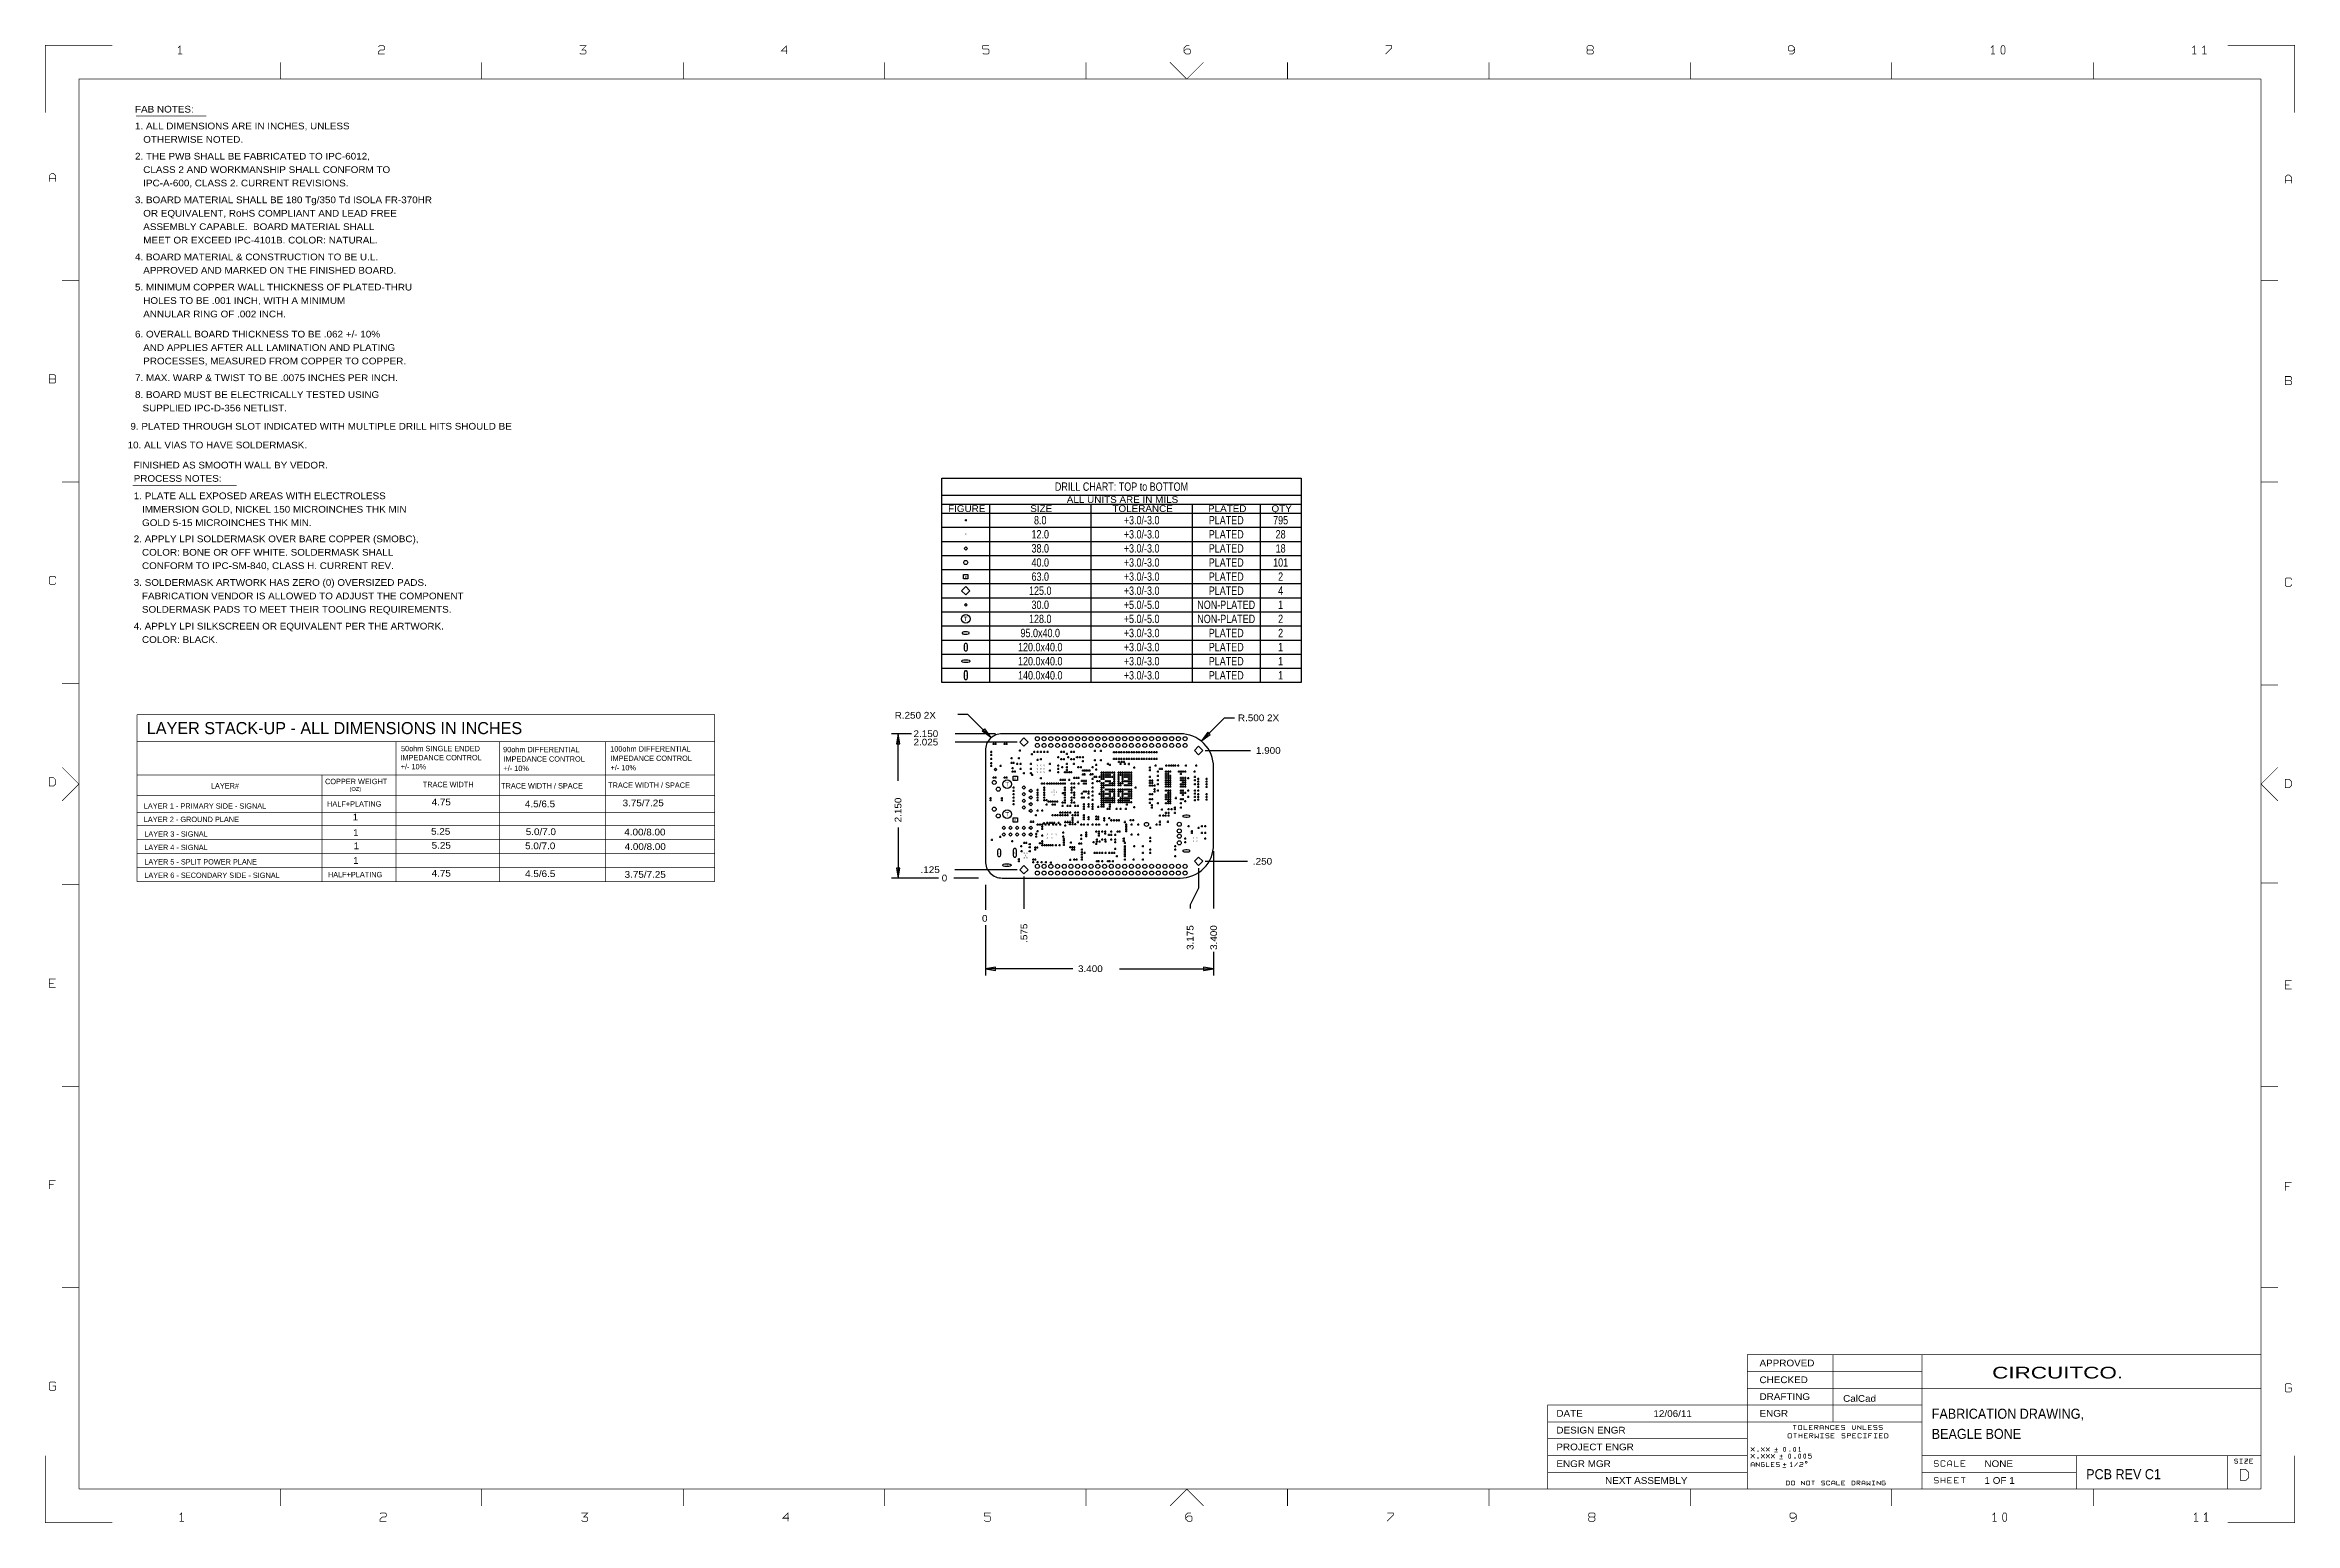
# Model space of a CAD drawing. Extents: x -14005 to 19505, y -9605 to 12407.
import ezdxf
from ezdxf.enums import TextEntityAlignment as Align

# ---------------------------------------------------------------- set-up
doc = ezdxf.new("R2010")
doc.units = 0
doc.layers.add('1', color=7, linetype='CONTINUOUS')

msp = doc.modelspace()

# ---------------------------------------------------------------- texts
at = {"layer": '1'}
for s, height, width, p in [('FAB NOTES:', 100, 1.1, (-12664.5, 11401)), ('1. ALL DIMENSIONS ARE IN INCHES, UNLESS', 100, 1.1, (-12664.5, 11151)), ('2. THE PWB SHALL BE FABRICATED TO IPC-6012,', 100, 1.1, (-12664.5, 10701)), ('   OTHERWISE NOTED.', 100, 1.1, (-12664.5, 10951)), ('   CLASS 2 AND WORKMANSHIP SHALL CONFORM TO', 100, 1.1, (-12664.5, 10501)), ('   IPC-A-600, CLASS 2. CURRENT REVISIONS.', 100, 1.1, (-12664.5, 10301)), ('3. BOARD MATERIAL SHALL BE 180 Tg/350 Td ISOLA FR-370HR', 100, 1.1, (-12664.5, 10051)), ('   ASSEMBLY CAPABLE.  BOARD MATERIAL SHALL', 100, 1.1, (-12664.5, 9651)), ('   OR EQUIVALENT, RoHS COMPLIANT AND LEAD FREE', 100, 1.1, (-12664.5, 9851)), ('   MEET OR EXCEED IPC-4101B. COLOR: NATURAL.', 100, 1.1, (-12664.5, 9451)), ('4. BOARD MATERIAL & CONSTRUCTION TO BE U.L.', 100, 1.1, (-12664.5, 9201)), ('   APPROVED AND MARKED ON THE FINISHED BOARD.', 100, 1.1, (-12664.5, 9001)), ('5. MINIMUM COPPER WALL THICKNESS OF PLATED-THRU', 100, 1.1, (-12664.5, 8751)), ('   ANNULAR RING OF .002 INCH.', 100, 1.1, (-12664.5, 8351)), ('   HOLES TO BE .001 INCH, WITH A MINIMUM', 100, 1.1, (-12664.5, 8551)), ('6. OVERALL BOARD THICKNESS TO BE .062 +/- 10%', 100, 1.1, (-12664.5, 8051)), ('   AND APPLIES AFTER ALL LAMINATION AND PLATING', 100, 1.1, (-12664.5, 7851)), ('   PROCESSES, MEASURED FROM COPPER TO COPPER.', 100, 1.1, (-12664.5, 7651)), ('7. MAX. WARP & TWIST TO BE .0075 INCHES PER INCH.', 100, 1.1, (-12664.5, 7401)), ('8. BOARD MUST BE ELECTRICALLY TESTED USING', 100, 1.1, (-12664.5, 7151)), ('   SUPPLIED IPC-D-356 NETLIST.', 100, 1.1, (-12675, 6950)), (' 9. PLATED THROUGH SLOT INDICATED WITH MULTIPLE DRILL HITS SHOULD BE', 100, 1.1, (-12774, 6678.91)), ('10. ALL VIAS TO HAVE SOLDERMASK.', 100, 1.1, (-12775, 6400)), ('FINISHED AS SMOOTH WALL BY VEDOR.', 100, 1.1, (-12685, 6100)), ('PROCESS NOTES:', 100, 1.1, (-12683.5, 5902)), ('1. PLATE ALL EXPOSED AREAS WITH ELECTROLESS', 100, 1.1, (-12682.5, 5643)), ('   IMMERSION GOLD, NICKEL 150 MICROINCHES THK MIN', 100, 1.1, (-12682.5, 5443)), ('2. APPLY LPI SOLDERMASK OVER BARE COPPER (SMOBC),', 100, 1.1, (-12683.5, 5002)), ('   GOLD 5-15 MICROINCHES THK MIN.', 100, 1.1, (-12682.5, 5243)), ('   COLOR: BONE OR OFF WHITE. SOLDERMASK SHALL', 100, 1.1, (-12683.5, 4802)), ('   CONFORM TO IPC-SM-840, CLASS H. CURRENT REV.', 100, 1.1, (-12683.5, 4602)), ('3. SOLDERMASK ARTWORK HAS ZERO (0) OVERSIZED PADS.', 100, 1.1, (-12683.5, 4352)), ('   SOLDERMASK PADS TO MEET THEIR TOOLING REQUIREMENTS.', 100, 1.1, (-12683.5, 3952)), ('   FABRICATION VENDOR IS ALLOWED TO ADJUST THE COMPONENT', 100, 1.1, (-12683.5, 4152)), ('4. APPLY LPI SILKSCREEN OR EQUIVALENT PER THE ARTWORK.', 100, 1.1, (-12683.5, 3702)), ('   COLOR: BLACK.', 100, 1.1, (-12683.5, 3502)), ('R.250 2X', 100, 1.1, (-1350, 2375)), ('R.500 2X', 100, 1.1, (3761.72, 2336.5)), ('2.150', 100, 1.1, (-1070, 2100)), ('2.025', 100, 1.1, (-1070, 1975)), ('IMPEDANCE CONTROL', 80, 0.9375, (-8712.5, 1754)), ('+/- 10%', 80, 0.9375, (-8707.5, 1619)), ('50ohm SINGLE ENDED', 80, 0.9375, (-8702.5, 1889)), ('90ohm DIFFERENTIAL', 80, 0.9375, (-7182.5, 1874)), ('+/- 10%', 80, 0.9375, (-7177.5, 1594)), ('IMPEDANCE CONTROL', 80, 0.9375, (-7177.5, 1734)), ('100ohm DIFFERENTIAL', 80, 0.9375, (-5587.5, 1884)), ('+/- 10%', 80, 0.9375, (-5582.5, 1604)), ('IMPEDANCE CONTROL', 80, 0.9375, (-5582.5, 1744)), ('1.900', 100, 1.1, (4030, 1850)), ('LAYER#', 80, 0.9375, (-11533.8, 1333.8)), ('COPPER WEIGHT', 80, 0.9375, (-9834.1, 1398.9)), ('(OZ)', 55, 1.145455, (-9469.1, 1298.9)), ('TRACE WIDTH', 80, 0.9375, (-8378.8, 1353.8)), ('TRACE WIDTH / SPACE', 80, 0.9375, (-7212.5, 1334)), ('TRACE WIDTH / SPACE', 80, 0.9375, (-5617.5, 1344)), ('LAYER 1 - PRIMARY SIDE - SIGNAL', 80, 0.9375, (-12533.8, 1033.8)), ('HALF+PLATING', 80, 0.9375, (-9803.8, 1063.8)), ('4.75', 100, 1.1, (-8246.5, 1082)), ('4.5/6.5', 100, 1.1, (-6857.5, 1055)), ('3.75/7.25', 100, 1.1, (-5402.5, 1069)), ('LAYER 2 - GROUND PLANE', 80, 0.9375, (-12533.8, 833.8)), ('LAYER 3 - SIGNAL', 80, 0.9375, (-12526.5, 617)), ('1', 100, 1.1, (-9423.8, 858.7)), ('1', 100, 1.1, (-9416.5, 627)), ('5.25', 100, 1.1, (-8255, 645)), ('5.0/7.0', 100, 1.1, (-6845, 640)), ('4.00/8.00', 100, 1.1, (-5377.5, 635)), ('LAYER 4 - SIGNAL', 80, 0.9375, (-12526.5, 417)), ('1', 100, 1.1, (-9407.5, 430)), ('5.25', 100, 1.1, (-8246.5, 437)), ('5.0/7.0', 100, 1.1, (-6854.5, 430)), ('4.00/8.00', 100, 1.1, (-5372.5, 419)), ('LAYER 5 - SPLIT POWER PLANE', 80, 0.9375, (-12526.5, 202)), ('LAYER 6 - SECONDARY SIDE - SIGNAL', 80, 0.9375, (-12526.5, 2)), ('HALF+PLATING', 80, 0.9375, (-9791.5, 12)), ('1', 100, 1.1, (-9416.5, 212)), ('4.75', 100, 1.1, (-8246.5, 22)), ('4.5/6.5', 100, 1.1, (-6854.5, 15)), ('3.75/7.25', 100, 1.1, (-5372.5, 4)), ('.125', 100, 1.1, (-965, 75)), ('0', 100, 1.1, (-650, -50)), ('.250', 100, 1.1, (3985, 200)), ('0', 100, 1.1, (-50, -650)), ('3.400', 100, 1.1, (1380, -1400)), ('APPROVED', 100, 1.1, (11530.1, -7272.1)), ('CIRCUITCO.', 175, 1.428571, (14994.9, -7452.9)), ('CHECKED', 100, 1.1, (11530.1, -7522.1)), ('DRAFTING', 100, 1.1, (11530.1, -7772.1)), ('CalCad', 100, 1.1, (12775, -7800)), ('DATE', 100, 1.1, (8505.1, -8022.1)), ('12/06/11', 100, 1.1, (9950, -8025)), ('ENGR', 100, 1.1, (11530.1, -8022.1)), ('FABRICATION DRAWING,', 150, 0.933333, (14094.9, -8052.9)), ('DESIGN ENGR', 100, 1.1, (8505.1, -8272.1)), ('BEAGLE BONE', 150, 0.933333, (14094.9, -8352.9)), ('PROJECT ENGR', 100, 1.1, (8505.1, -8522.1)), ('ENGR MGR', 100, 1.1, (8505.1, -8772.1)), ('NONE', 100, 1.1, (14880.1, -8772.1)), ('NEXT ASSEMBLY', 100, 1.1, (9230.1, -9022.1)), ('1 OF 1', 100, 1.1, (14880.1, -9022.1)), ('PCB REV C1', 150, 0.933333, (16394.9, -8952.9))]:
    msp.add_text(s, height=height, dxfattribs=dict(at, width=width)).set_placement(p)
for s, height, width, p in [('DRILL CHART: TOP to BOTTOM', 125, 0.8, (2027.5, 5767.5)), ('FIGURE', 100, 1.1, (-277.5, 5452.5)), ('SIZE', 100, 1.1, (832.5, 5452.5)), ('8.0', 125, 0.8, (817.5, 5267.5)), ('ALL UNITS ARE IN MILS', 100, 1.1, (2042.5, 5587.5)), ('TOLERANCE', 100, 1.1, (2342.5, 5452.5)), ('+3.0/-3.0', 125, 0.8, (2327.5, 5267.5)), ('PLATED', 100, 1.1, (3602.5, 5452.5)), ('PLATED', 125, 0.8, (3587.5, 5267.5)), ('QTY', 100, 1.1, (4412.5, 5452.5)), ('795', 125, 0.8, (4397.5, 5267.5)), ('12.0', 125, 0.8, (817.5, 5057.5)), ('+3.0/-3.0', 125, 0.8, (2327.5, 5057.5)), ('PLATED', 125, 0.8, (3587.5, 5057.5)), ('28', 125, 0.8, (4397.5, 5057.5)), ('40.0', 125, 0.8, (817.5, 4637.5)), ('38.0', 125, 0.8, (817.5, 4847.5)), ('+3.0/-3.0', 125, 0.8, (2327.5, 4847.5)), ('+3.0/-3.0', 125, 0.8, (2327.5, 4637.5)), ('PLATED', 125, 0.8, (3587.5, 4847.5)), ('PLATED', 125, 0.8, (3587.5, 4637.5)), ('101', 125, 0.8, (4397.5, 4637.5)), ('18', 125, 0.8, (4397.5, 4847.5)), ('63.0', 125, 0.8, (817.5, 4427.5)), ('+3.0/-3.0', 125, 0.8, (2327.5, 4427.5)), ('PLATED', 125, 0.8, (3587.5, 4427.5)), ('2', 125, 0.8, (4397.5, 4427.5)), ('125.0', 125, 0.8, (817.5, 4217.5)), ('30.0', 125, 0.8, (817.5, 4007.5)), ('+3.0/-3.0', 125, 0.8, (2327.5, 4217.5)), ('+5.0/-5.0', 125, 0.8, (2327.5, 4007.5)), ('NON-PLATED', 125, 0.8, (3587.5, 4007.5)), ('PLATED', 125, 0.8, (3587.5, 4217.5)), ('4', 125, 0.8, (4397.5, 4217.5)), ('1', 125, 0.8, (4397.5, 4007.5)), ('95.0x40.0', 125, 0.8, (817.5, 3587.5)), ('128.0', 125, 0.8, (817.5, 3797.5)), ('+5.0/-5.0', 125, 0.8, (2327.5, 3797.5)), ('+3.0/-3.0', 125, 0.8, (2327.5, 3587.5)), ('NON-PLATED', 125, 0.8, (3587.5, 3797.5)), ('PLATED', 125, 0.8, (3587.5, 3587.5)), ('2', 125, 0.8, (4397.5, 3797.5)), ('2', 125, 0.8, (4397.5, 3587.5)), ('120.0x40.0', 125, 0.8, (817.5, 3377.5)), ('+3.0/-3.0', 125, 0.8, (2327.5, 3377.5)), ('PLATED', 125, 0.8, (3587.5, 3377.5)), ('1', 125, 0.8, (4397.5, 3377.5)), ('120.0x40.0', 125, 0.8, (817.5, 3167.5)), ('140.0x40.0', 125, 0.8, (817.5, 2957.5)), ('+3.0/-3.0', 125, 0.8, (2327.5, 3167.5)), ('+3.0/-3.0', 125, 0.8, (2327.5, 2957.5)), ('PLATED', 125, 0.8, (3587.5, 3167.5)), ('PLATED', 125, 0.8, (3587.5, 2957.5)), ('1', 125, 0.8, (4397.5, 3167.5)), ('1', 125, 0.8, (4397.5, 2957.5))]:
    msp.add_text(s, height=height, dxfattribs=dict(at, width=width)).set_placement(p, align=Align.CENTER)
for s, height, p in [('X', 25, (-292.5, 5120)), ('p', 31.5, (-292.5, 4490)), ('+', 20, (-292.5, 4070)), ('T', 64, (-292.5, 3860)), ('J', 20, (-292.5, 3440)), ('K', 20, (-292.5, 3020)), ('J', 20, (-292.5, 3230)), ('X', 25, (775, 1675)), ('X', 25, (825, 1675)), ('X', 25, (875, 1675)), ('+', 20, (150, 1617.5)), ('T', 64, (325, 1400)), ('p', 31.5, (445, 1485)), ('X', 25, (775, 1625)), ('X', 25, (775, 1575)), ('X', 25, (825, 1625)), ('X', 25, (825, 1575)), ('X', 25, (875, 1625)), ('X', 25, (875, 1575)), ('X', 25, (990, 1275)), ('X', 25, (1025, 1310)), ('X', 25, (1025, 1275)), ('X', 25, (1025, 1240)), ('X', 25, (1060, 1275)), ('T', 64, (325, 950)), ('p', 31.5, (445, 865)), ('J', 20, (204, 375)), ('K', 20, (440, 375)), ('X', 25, (580, 372.5)), ('X', 25, (600, 337.5)), ('X', 25, (620, 372.5)), ('X', 25, (925, 650)), ('X', 25, (925, 600)), ('X', 25, (990, 650)), ('X', 25, (990, 600)), ('X', 25, (1055, 650)), ('X', 25, (3100, 600)), ('X', 25, (3100, 550)), ('X', 25, (3150, 600)), ('X', 25, (3150, 550)), ('J', 20, (322, 190)), ('X', 25, (580, 302.5)), ('X', 25, (620, 302.5))]:
    msp.add_text(s, height=height, dxfattribs=at).set_placement(p, align=Align.MIDDLE_CENTER)
msp.add_text('LAYER STACK-UP - ALL DIMENSIONS IN INCHES', height=180, dxfattribs=at).set_placement((-12489, 2143.6))
at = {"layer": '1', "width": 1.1}
for s, p in [('2.150', (-1250, 830)), ('.575', (625, -965)), ('3.175', (3100, -1070)), ('3.400', (3450, -1070))]:
    msp.add_text(s, height=100, rotation=90, dxfattribs=at).set_placement(p)

# ---------------------------------------------------------------- blocks, each defined once
blk = doc.blocks.new('FIGURE_CROSS')
for points in [[(-0.5, 0), (0.5, 0)], [(0, 0.5), (0, -0.5)]]:
    blk.add_lwpolyline(points)
blk = doc.blocks.new('FIGURE_DIAMOND')
blk.add_lwpolyline([(-0.5, 0), (0, 0.5), (0.5, 0), (0, -0.5)], close=True)
blk = doc.blocks.new('FIGURE_CIRCLE')
blk.add_circle((0, 0), 0.5)
blk = doc.blocks.new('FIGURE_SQUARE')
blk.add_lwpolyline([(-0.5, -0.5), (-0.5, 0.5), (0.5, 0.5), (0.5, -0.5)], close=True)
blk = doc.blocks.new('FIGURE_OBLONG')
blk.add_lwpolyline([(-0.5, -0.125), (-0.5, 0.125), (-0.416, 0.375), (-0.25, 0.5), (0.25, 0.5), (0.416, 0.375), (0.5, 0.125), (0.5, -0.125), (0.416, -0.375), (0.25, -0.5), (-0.25, -0.5), (-0.416, -0.375)], close=True)

# ---------------------------------------------------------------- linework, layer by layer
at = {"layer": '1'}
for points, const_width in [([(-13000, 12400), (-14000, 12400), (-14000, 11400)], 10), ([(-11993, 12271), (-11993, 12395), (-12024, 12364)], 10), ([(-9040, 12379), (-9024, 12395), (-8962, 12395), (-8947, 12379), (-8947, 12348), (-8962, 12333), (-9009, 12333), (-9040, 12302), (-9040, 12271), (-8947, 12271)], 10), ([(-6040, 12286), (-6024, 12271), (-5962, 12271), (-5947, 12286), (-5947, 12317), (-5962, 12333), (-6009, 12333), (-5947, 12395), (-6040, 12395)], 10), ([(-2947, 12317), (-3040, 12317), (-2962, 12395), (-2962, 12271)], 10), ([(53, 12395), (-40, 12395), (-40, 12348)], 10), ([(3038, 12395), (2991, 12395), (2960, 12364), (2960, 12302), (2991, 12271), (3038, 12271), (3053, 12286), (3053, 12333), (3038, 12348), (2991, 12348), (2960, 12317)], 10), ([(5960, 12271), (6053, 12364), (6053, 12395), (5960, 12395)], 10), ([(9038, 12333), (8976, 12333), (8960, 12317), (8960, 12286), (8976, 12271), (9038, 12271), (9053, 12286), (9053, 12317), (9038, 12333), (9053, 12348), (9053, 12379), (9038, 12395), (8976, 12395), (8960, 12379), (8960, 12348), (8976, 12333)], 10), ([(12053, 12348), (12022, 12317), (11976, 12317), (11960, 12333), (11960, 12379), (11976, 12395), (12022, 12395), (12053, 12364), (12053, 12348), (12053, 12302), (12022, 12271), (11976, 12271)], 10), ([(15007, 12271), (15007, 12395), (14976, 12364)], 10), ([(18007, 12271), (18007, 12395), (17976, 12364)], 10), ([(18126, 12364), (18157, 12395), (18157, 12271)], 10), ([(19500, 11400), (19500, 12400), (18500, 12400)], 10), ([(-11962, 12271), (-12024, 12271)], 10), ([(-10500, 12150), (-10500, 11900)], 10), ([(-7500, 11900), (-7500, 12150)], 10), ([(-4500, 12150), (-4500, 11900)], 10), ([(-1500, 11900), (-1500, 12150)], 10), ([(-40, 12286), (-24, 12271), (38, 12271), (53, 12286), (53, 12333), (38, 12348), (-40, 12348)], 10), ([(1500, 12150), (1500, 11900)], 10), ([(3250, 12150), (3000, 11900), (2750, 12150)], 10), ([(4500, 11900), (4500, 12150)], 10), ([(7500, 12150), (7500, 11900)], 10), ([(10500, 11900), (10500, 12150)], 10), ([(13500, 12150), (13500, 11900)], 10), ([(15038, 12271), (14976, 12271)], 10), ([(16500, 11900), (16500, 12150)], 10), ([(18038, 12271), (17976, 12271)], 10), ([(18126, 12271), (18188, 12271)], 10), ([(-13500, -9100), (-13500, 11900), (19000, 11900)], 10), ([(19000, -9100), (19000, 11900)], 10), ([(-12650, 11350), (-11600, 11350)], 8), ([(-13940, 10371), (-13940, 10464), (-13909, 10495), (-13878, 10495), (-13847, 10464), (-13847, 10371)], 10), ([(-13847, 10417), (-13940, 10417)], 10), ([(19453, 10346), (19453, 10439), (19422, 10470), (19391, 10470), (19360, 10439), (19360, 10346)], 10), ([(19360, 10392), (19453, 10392)], 10), ([(-13750, 8900), (-13500, 8900)], 10), ([(19250, 8900), (19000, 8900)], 10), ([(-13862, 7433), (-13940, 7433)], 10), ([(19360, 7408), (19438, 7408)], 10), ([(-13500, 5900), (-13750, 5900)], 10), ([(-12700, 5850), (-11150, 5850)], 8), ([(19250, 5900), (19000, 5900)], 10), ([(-13847, 4464), (-13847, 4479), (-13862, 4495), (-13924, 4495), (-13940, 4479), (-13940, 4386), (-13924, 4371), (-13862, 4371), (-13847, 4386), (-13847, 4402)], 10), ([(19453, 4439), (19453, 4454), (19438, 4470), (19376, 4470), (19360, 4454), (19360, 4361), (19376, 4346), (19438, 4346), (19453, 4361), (19453, 4377)], 10), ([(-13750, 2900), (-13500, 2900)], 10), ([(19250, 2875), (19000, 2875)], 10), ([(-12633.5, -52), (-12633.8, 2433.8)], 9.8), ([(-12633.8, 2433.8), (-4033.8, 2433.8), (-4033.5, -52)], 9.8), ([(-12633.8, 2033.8), (-4033.8, 2033.8)], 9.8), ([(-8777.5, 2034), (-8777.5, -52)], 9.8), ([(-7237.5, 2034), (-7237.5, -52)], 9.8), ([(-5657.5, 2034), (-5657.5, -52)], 9.8), ([(-13750, 1650), (-13500, 1400), (-13750, 1150)], 10), ([(-12633.8, 1533.8), (-4033.8, 1533.8)], 9.8), ([(-9877.5, 1534), (-9877.5, -52)], 9.8), ([(19250, 1650), (19000, 1400), (19250, 1150)], 10), ([(-12633.8, 1233.8), (-4033.8, 1233.8)], 9.8), ([(-12629.1, 978.6), (-4033.5, 979)], 9.8), ([(-12629.1, 778.6), (-4033.5, 779)], 9.8), ([(-12633.8, 363.7), (-4033.8, 363.7)], 9.8), ([(-12629.1, 573.9), (-4033.5, 574)], 9.8), ([(-12629.1, 158.9), (-4033.5, 159)], 9.8), ([(-13750, -100), (-13500, -100)], 10), ([(-12633.8, -51.3), (-4033.8, -51.3)], 9.8), ([(19250, -75), (19000, -75)], 10), ([(-13847, -1629), (-13940, -1629), (-13940, -1505), (-13847, -1505)], 10), ([(-13940, -1567), (-13878, -1567)], 10), ([(19453, -1654), (19360, -1654), (19360, -1530), (19453, -1530)], 10), ([(19360, -1592), (19422, -1592)], 10), ([(-13500, -3100), (-13750, -3100)], 10), ([(19250, -3100), (19000, -3100)], 10), ([(-13847, -4505), (-13940, -4505), (-13940, -4629)], 10), ([(-13940, -4567), (-13878, -4567)], 10), ([(19453, -4530), (19360, -4530), (19360, -4654)], 10), ([(19360, -4592), (19422, -4592)], 10), ([(-13750, -6100), (-13500, -6100)], 10), ([(19250, -6100), (19000, -6100)], 10), ([(12625, -7100), (13950, -7100), (13950, -7600), (12625, -7600), (12625, -7100), (11350, -7100), (11350, -9100)], 10), ([(11350, -7350), (12850, -7350), (13950, -7350)], 10), ([(19000, -7100), (13950, -7100)], 10), ([(-13847, -7521), (-13862, -7505), (-13924, -7505), (-13940, -7521), (-13940, -7614), (-13924, -7629), (-13862, -7629), (-13847, -7614), (-13847, -7567), (-13893, -7567)], 10), ([(11350, -7600), (12625, -7600)], 10), ([(12625, -7850), (12625, -7600)], 10), ([(13950, -9100), (13950, -7600), (19000, -7600)], 10), ([(19000, -7650), (19000, -7600)], 10), ([(19453, -7546), (19438, -7530), (19376, -7530), (19360, -7546), (19360, -7639), (19376, -7654), (19438, -7654), (19453, -7639), (19453, -7592), (19407, -7592)], 10), ([(13950, -7850), (11350, -7850), (8375, -7850), (8375, -9100)], 10), ([(12625, -7850), (12625, -8100)], 10), ([(13950, -8100), (11350, -8100), (8375, -8100)], 10), ([(8375, -8350), (11350, -8350)], 10), ([(12031, -8148), (12055, -8148), (12055, -8214)], 10), ([(12080, -8148), (12031, -8148)], 10), ([(12036, -8273), (12060, -8273), (12060, -8339)], 10), ([(12085, -8273), (12036, -8273)], 10), ([(12116, -8273), (12116, -8339)], 10), ([(12116, -8306), (12165, -8306)], 10), ([(12165, -8339), (12165, -8273)], 10), ([(12240, -8214), (12191, -8214), (12191, -8148)], 10), ([(12245, -8339), (12196, -8339), (12196, -8273), (12245, -8273)], 10), ([(12196, -8306), (12229, -8306)], 10), ([(12320, -8214), (12271, -8214), (12271, -8148), (12320, -8148)], 10), ([(12271, -8181), (12304, -8181)], 10), ([(12276, -8306), (12317, -8306), (12325, -8298), (12325, -8281), (12317, -8273), (12276, -8273), (12276, -8339)], 10), ([(12325, -8339), (12292, -8306)], 10), ([(12351, -8181), (12392, -8181), (12400, -8173), (12400, -8156), (12392, -8148), (12351, -8148), (12351, -8214)], 10), ([(12405, -8273), (12405, -8339), (12380, -8314), (12356, -8339), (12356, -8273)], 10), ([(12367, -8181), (12400, -8214)], 10), ([(12431, -8214), (12431, -8164), (12447, -8148), (12464, -8148), (12480, -8164), (12480, -8214)], 10), ([(12480, -8189), (12431, -8189)], 10), ([(12436, -8273), (12485, -8273)], 10), ([(12436, -8339), (12485, -8339)], 10), ([(12460, -8273), (12460, -8339)], 10), ([(12511, -8148), (12511, -8214)], 10), ([(12511, -8156), (12560, -8206)], 10), ([(12516, -8331), (12524, -8339), (12557, -8339), (12565, -8331), (12565, -8314), (12557, -8306), (12524, -8306), (12516, -8298), (12516, -8281), (12524, -8273), (12557, -8273), (12565, -8281)], 10), ([(12560, -8214), (12560, -8148)], 10), ([(12640, -8197), (12640, -8206), (12632, -8214), (12599, -8214), (12591, -8206), (12591, -8156), (12599, -8148), (12632, -8148), (12640, -8156), (12640, -8164)], 10), ([(12645, -8339), (12596, -8339), (12596, -8273), (12645, -8273)], 10), ([(12596, -8306), (12629, -8306)], 10), ([(12720, -8214), (12671, -8214), (12671, -8148), (12720, -8148)], 10), ([(12671, -8181), (12704, -8181)], 10), ([(12751, -8206), (12759, -8214), (12792, -8214), (12800, -8206), (12800, -8189), (12792, -8181), (12759, -8181), (12751, -8173), (12751, -8156), (12759, -8148), (12792, -8148), (12800, -8156)], 10), ([(12805, -8281), (12797, -8273), (12764, -8273), (12756, -8281), (12756, -8298), (12764, -8306), (12797, -8306), (12805, -8314), (12805, -8331), (12797, -8339), (12764, -8339), (12756, -8331)], 10), ([(12836, -8306), (12877, -8306), (12885, -8298), (12885, -8281), (12877, -8273), (12836, -8273), (12836, -8339)], 10), ([(12911, -8148), (12911, -8197), (12927, -8214), (12944, -8214), (12960, -8197), (12960, -8148)], 10), ([(12965, -8273), (12916, -8273), (12916, -8339), (12965, -8339)], 10), ([(12949, -8306), (12916, -8306)], 10), ([(12991, -8148), (12991, -8214)], 10), ([(13040, -8206), (12991, -8156)], 10), ([(13045, -8322), (13045, -8331), (13037, -8339), (13004, -8339), (12996, -8331), (12996, -8281), (13004, -8273), (13037, -8273), (13045, -8281), (13045, -8289)], 10), ([(13040, -8214), (13040, -8148)], 10), ([(13071, -8148), (13071, -8214), (13120, -8214)], 10), ([(13076, -8273), (13125, -8273)], 10), ([(13125, -8339), (13076, -8339)], 10), ([(13100, -8339), (13100, -8273)], 10), ([(13200, -8214), (13151, -8214), (13151, -8148), (13200, -8148)], 10), ([(13151, -8181), (13184, -8181)], 10), ([(13205, -8273), (13156, -8273), (13156, -8339)], 10), ([(13156, -8306), (13189, -8306)], 10), ([(13231, -8206), (13239, -8214), (13272, -8214), (13280, -8206), (13280, -8189), (13272, -8181), (13239, -8181), (13231, -8173), (13231, -8156), (13239, -8148), (13272, -8148), (13280, -8156)], 10), ([(13236, -8273), (13285, -8273)], 10), ([(13285, -8339), (13236, -8339)], 10), ([(13260, -8339), (13260, -8273)], 10), ([(13311, -8206), (13319, -8214), (13352, -8214), (13360, -8206), (13360, -8189), (13352, -8181), (13319, -8181), (13311, -8173), (13311, -8156), (13319, -8148), (13352, -8148), (13360, -8156)], 10), ([(13365, -8273), (13316, -8273), (13316, -8339), (13365, -8339)], 10), ([(13349, -8306), (13316, -8306)], 10), ([(-13000, -9600), (-14000, -9600), (-14000, -8600)], 10), ([(8375, -8600), (11350, -8600)], 10), ([(11452, -8540), (11452, -8532), (11405, -8485), (11405, -8478)], 10), ([(11452, -8478), (11452, -8485), (11405, -8532), (11405, -8540)], 10), ([(11405, -8578), (11405, -8585), (11452, -8632), (11452, -8640)], 10), ([(11405, -8640), (11405, -8632), (11452, -8585)], 10), ([(11452, -8765), (11452, -8718), (11436, -8703), (11421, -8703), (11405, -8718), (11405, -8765)], 10), ([(11452, -8585), (11452, -8578)], 10), ([(11480, -8703), (11480, -8765)], 10), ([(11527, -8757), (11480, -8710)], 10), ([(11527, -8765), (11527, -8703)], 10), ([(11602, -8540), (11602, -8532), (11555, -8485), (11555, -8478)], 10), ([(11602, -8478), (11602, -8485), (11555, -8532), (11555, -8540)], 10), ([(11555, -8640), (11555, -8632), (11602, -8585), (11602, -8578)], 10), ([(11555, -8578), (11555, -8585), (11602, -8632), (11602, -8640)], 10), ([(11602, -8710), (11594, -8703), (11563, -8703), (11555, -8710), (11555, -8757), (11563, -8765), (11594, -8765), (11602, -8757), (11602, -8734), (11578, -8734)], 10), ([(11630, -8540), (11630, -8532), (11677, -8485), (11677, -8478)], 10), ([(11677, -8540), (11677, -8532), (11630, -8485), (11630, -8478)], 10), ([(11630, -8578), (11630, -8585), (11677, -8632), (11677, -8640)], 10), ([(11630, -8640), (11630, -8632), (11677, -8585), (11677, -8578)], 10), ([(11677, -8765), (11630, -8765), (11630, -8703)], 10), ([(11705, -8640), (11705, -8632), (11752, -8585), (11752, -8578)], 10), ([(11705, -8578), (11705, -8585), (11752, -8632), (11752, -8640)], 10), ([(11752, -8765), (11705, -8765), (11705, -8703), (11752, -8703)], 10), ([(11800, -8550), (11750, -8550)], 10), ([(11755, -8509), (11802, -8509)], 10), ([(11778, -8532), (11778, -8485)], 10), ([(11827, -8710), (11819, -8703), (11788, -8703), (11780, -8710), (11780, -8726), (11788, -8734), (11819, -8734), (11827, -8741), (11827, -8757), (11819, -8765), (11788, -8765), (11780, -8757)], 10), ([(11875, -8650), (11825, -8650)], 10), ([(11830, -8609), (11877, -8609)], 10), ([(11853, -8632), (11853, -8585)], 10), ([(11903, -8757), (11903, -8710)], 10), ([(11988, -8718), (12003, -8703), (12003, -8765)], 10), ([(12055, -8765), (12055, -8757), (12094, -8710), (12094, -8703)], 10), ([(12128, -8540), (12128, -8478), (12113, -8493)], 10), ([(12113, -8540), (12144, -8540)], 10), ([(12130, -8710), (12138, -8703), (12169, -8703), (12177, -8710), (12177, -8726), (12169, -8734), (12146, -8734), (12130, -8749), (12130, -8765), (12177, -8765)], 10), ([(12255, -8632), (12263, -8640), (12294, -8640), (12302, -8632), (12302, -8609), (12294, -8601), (12255, -8601), (12255, -8578), (12302, -8578)], 10), ([(13950, -8600), (16250, -8600)], 10), ([(14194, -8689), (14184, -8678), (14142, -8678), (14132, -8689), (14132, -8709), (14142, -8720), (14184, -8720), (14194, -8730), (14194, -8751), (14184, -8761), (14142, -8761), (14132, -8751)], 10), ([(14294, -8740), (14294, -8751), (14284, -8761), (14242, -8761), (14232, -8751), (14232, -8689), (14242, -8678), (14284, -8678), (14294, -8689), (14294, -8699)], 10), ([(14394, -8761), (14394, -8699), (14373, -8678), (14353, -8678), (14332, -8699), (14332, -8761)], 10), ([(14494, -8761), (14432, -8761), (14432, -8678)], 10), ([(14594, -8761), (14532, -8761), (14532, -8678), (14594, -8678)], 10), ([(16250, -9100), (16250, -8600), (18500, -8600)], 10), ([(19500, -8600), (19500, -9600), (18500, -9600)], 10), ([(19000, -8600), (18500, -8600), (18500, -9100)], 10), ([(18652, -8660), (18644, -8653), (18613, -8653), (18605, -8660), (18605, -8676), (18613, -8684), (18644, -8684), (18652, -8691), (18652, -8707), (18644, -8715), (18613, -8715), (18605, -8707)], 10), ([(18680, -8653), (18727, -8653)], 10), ([(18680, -8715), (18727, -8715)], 10), ([(18703, -8715), (18703, -8653)], 10), ([(18755, -8653), (18802, -8653), (18802, -8660), (18755, -8707), (18755, -8715), (18802, -8715)], 10), ([(18802, -8684), (18755, -8684)], 10), ([(18877, -8653), (18830, -8653), (18830, -8715), (18877, -8715)], 10), ([(18861, -8684), (18830, -8684)], 10), ([(11350, -8850), (8375, -8850)], 10), ([(11405, -8741), (11452, -8741)], 10), ([(11736, -8734), (11705, -8734)], 10), ([(11925, -8775), (11875, -8775)], 10), ([(11880, -8734), (11927, -8734)], 10), ([(12019, -8765), (11988, -8765)], 10), ([(12155, -9040), (12155, -8978)], 10), ([(12155, -8985), (12202, -9032)], 10), ([(12202, -9040), (12202, -8978)], 10), ([(12328, -9040), (12328, -8978), (12305, -8978), (12352, -8978)], 10), ([(12502, -8985), (12494, -8978), (12463, -8978), (12455, -8985), (12455, -9001), (12463, -9009), (12494, -9009), (12502, -9016), (12502, -9032), (12494, -9040), (12463, -9040), (12455, -9032)], 10), ([(12577, -9024), (12577, -9032), (12569, -9040), (12538, -9040), (12530, -9032), (12530, -8985), (12538, -8978), (12569, -8978), (12577, -8985), (12577, -8993)], 10), ([(12652, -9040), (12652, -8993), (12636, -8978), (12621, -8978), (12605, -8993), (12605, -9040)], 10), ([(12605, -9016), (12652, -9016)], 10), ([(12727, -9040), (12680, -9040), (12680, -8978)], 10), ([(12802, -8978), (12755, -8978), (12755, -9040), (12802, -9040)], 10), ([(12755, -9009), (12786, -9009)], 10), ([(12980, -9040), (12980, -8978), (13019, -8978), (13027, -8985), (13027, -9001), (13019, -9009), (12980, -9009)], 10), ([(12996, -9009), (13027, -9040)], 10), ([(13055, -9040), (13055, -8993), (13071, -8978), (13086, -8978), (13102, -8993), (13102, -9040)], 10), ([(13102, -9016), (13055, -9016)], 10), ([(13130, -8978), (13130, -9040), (13153, -9016), (13177, -9040), (13177, -8978)], 10), ([(13205, -8978), (13252, -8978)], 10), ([(13205, -9040), (13252, -9040)], 10), ([(13228, -8978), (13228, -9040)], 10), ([(13280, -9040), (13280, -8978)], 10), ([(13280, -8985), (13327, -9032)], 10), ([(13327, -9040), (13327, -8978)], 10), ([(13402, -8985), (13394, -8978), (13363, -8978), (13355, -8985), (13355, -9032), (13363, -9040), (13394, -9040), (13402, -9032), (13402, -9009), (13378, -9009)], 10), ([(16250, -8850), (13950, -8850)], 10), ([(14194, -8939), (14184, -8928), (14142, -8928), (14132, -8939), (14132, -8959), (14142, -8970), (14184, -8970), (14194, -8980), (14194, -9001), (14184, -9011), (14142, -9011), (14132, -9001)], 10), ([(14232, -9011), (14232, -8928)], 10), ([(14232, -8970), (14294, -8970)], 10), ([(14294, -9011), (14294, -8928)], 10), ([(14332, -8730), (14394, -8730)], 10), ([(14394, -8928), (14332, -8928), (14332, -9011), (14394, -9011)], 10), ([(14332, -8970), (14373, -8970)], 10), ([(14494, -9011), (14432, -9011), (14432, -8928), (14494, -8928)], 10), ([(14432, -8970), (14473, -8970)], 10), ([(14532, -8720), (14573, -8720)], 10), ([(14532, -8928), (14563, -8928), (14563, -9011)], 10), ([(14594, -8928), (14532, -8928)], 10), ([(19000, -9100), (-13500, -9100)], 10), ([(-10500, -9100), (-10500, -9350)], 10), ([(-7500, -9350), (-7500, -9100)], 10), ([(-4500, -9100), (-4500, -9350)], 10), ([(-1500, -9350), (-1500, -9100)], 10), ([(1500, -9100), (1500, -9350)], 10), ([(2750, -9350), (3000, -9100), (3250, -9350)], 10), ([(4500, -9100), (4500, -9350)], 10), ([(7500, -9350), (7500, -9100)], 10), ([(10500, -9100), (10500, -9350)], 10), ([(13500, -9100), (13500, -9350)], 10), ([(13950, -9100), (14000, -9100)], 10), ([(16500, -9350), (16500, -9100)], 10), ([(-11999, -9486), (-11968, -9455), (-11968, -9579)], 10), ([(-11999, -9579), (-11937, -9579)], 10), ([(-8922, -9579), (-9015, -9579), (-9015, -9548), (-8984, -9517), (-8937, -9517), (-8922, -9502), (-8922, -9471), (-8937, -9455), (-8999, -9455), (-9015, -9471)], 10), ([(-6015, -9455), (-5922, -9455), (-5984, -9517), (-5937, -9517), (-5922, -9533), (-5922, -9564), (-5937, -9579), (-5999, -9579), (-6015, -9564)], 10), ([(-2937, -9579), (-2937, -9455), (-3015, -9533), (-2922, -9533)], 10), ([(-15, -9564), (1, -9579), (63, -9579), (78, -9564), (78, -9517), (63, -9502), (-15, -9502), (-15, -9455), (78, -9455)], 10), ([(3063, -9455), (3016, -9455), (2985, -9486), (2985, -9548), (3016, -9579), (3063, -9579), (3078, -9564), (3078, -9517), (3063, -9502), (3016, -9502), (2985, -9533)], 10), ([(5985, -9579), (6078, -9486), (6078, -9455), (5985, -9455)], 10), ([(9001, -9517), (8985, -9502), (8985, -9471), (9001, -9455), (9063, -9455), (9078, -9471), (9078, -9502), (9063, -9517), (9078, -9533), (9078, -9564), (9063, -9579), (9001, -9579), (8985, -9564), (8985, -9533), (9001, -9517), (9063, -9517)], 10), ([(12078, -9502), (12047, -9533), (12001, -9533), (11985, -9517), (11985, -9471), (12001, -9455), (12047, -9455), (12078, -9486), (12078, -9502), (12078, -9548), (12047, -9579), (12001, -9579)], 10), ([(15032, -9579), (15032, -9455), (15001, -9486)], 10), ([(15063, -9579), (15001, -9579)], 10), ([(18001, -9486), (18032, -9455), (18032, -9579)], 10), ([(18001, -9579), (18063, -9579)], 10), ([(18182, -9579), (18182, -9455), (18151, -9486)], 10), ([(18151, -9579), (18213, -9579)], 10)]:
    msp.add_lwpolyline(points, dxfattribs=dict(at, const_width=const_width))
at = {"layer": '1', "const_width": 10}
for points in [[(15141, 12271), (15126, 12302), (15126, 12364), (15141, 12395), (15172, 12395), (15188, 12364), (15188, 12302), (15172, 12271)], [(-13940, 7371), (-13862, 7371), (-13847, 7386), (-13847, 7417), (-13862, 7433), (-13847, 7448), (-13847, 7479), (-13862, 7495), (-13940, 7495), (-13940, 7433)], [(19360, 7346), (19438, 7346), (19453, 7361), (19453, 7392), (19438, 7408), (19453, 7423), (19453, 7454), (19438, 7470), (19360, 7470), (19360, 7408)], [(-13940, 1371), (-13878, 1371), (-13847, 1402), (-13847, 1464), (-13878, 1495), (-13940, 1495)], [(19360, 1346), (19422, 1346), (19453, 1377), (19453, 1439), (19422, 1470), (19360, 1470)], [(11956, -8331), (11964, -8339), (11997, -8339), (12005, -8331), (12005, -8281), (11997, -8273), (11964, -8273), (11956, -8281)], [(12111, -8206), (12119, -8214), (12152, -8214), (12160, -8206), (12160, -8156), (12152, -8148), (12119, -8148), (12111, -8156)], [(13396, -8339), (13429, -8339), (13445, -8322), (13445, -8289), (13429, -8273), (13396, -8273)], [(11503, -8540), (11511, -8540), (11511, -8532), (11503, -8532)], [(11503, -8640), (11511, -8640), (11511, -8632), (11503, -8632)], [(11896, -8540), (11888, -8524), (11888, -8493), (11896, -8478), (11911, -8478), (11919, -8493), (11919, -8524), (11911, -8540)], [(11971, -8640), (11963, -8624), (11963, -8593), (11971, -8578), (11986, -8578), (11994, -8593), (11994, -8624), (11986, -8640)], [(11978, -8540), (11986, -8540), (11986, -8532), (11978, -8532)], [(12046, -8540), (12038, -8524), (12038, -8493), (12046, -8478), (12061, -8478), (12069, -8493), (12069, -8524), (12061, -8540)], [(12053, -8640), (12061, -8640), (12061, -8632), (12053, -8632)], [(12121, -8640), (12113, -8624), (12113, -8593), (12121, -8578), (12136, -8578), (12144, -8593), (12144, -8624), (12136, -8640)], [(12196, -8640), (12188, -8624), (12188, -8593), (12196, -8578), (12211, -8578), (12219, -8593), (12219, -8624), (12211, -8640)], [(12240, -8700), (12238, -8692), (12233, -8687), (12225, -8685), (12218, -8687), (12212, -8692), (12210, -8700), (12212, -8707), (12218, -8713), (12225, -8715), (12233, -8713), (12238, -8707)], [(11930, -9040), (11961, -9040), (11977, -9024), (11977, -8993), (11961, -8978), (11930, -8978)], [(12005, -9032), (12013, -9040), (12044, -9040), (12052, -9032), (12052, -8985), (12044, -8978), (12013, -8978), (12005, -8985)], [(12230, -9032), (12238, -9040), (12269, -9040), (12277, -9032), (12277, -8985), (12269, -8978), (12238, -8978), (12230, -8985)], [(12905, -9040), (12936, -9040), (12952, -9024), (12952, -8993), (12936, -8978), (12905, -8978)], [(18689, -8972), (18771, -8972), (18813, -8931), (18813, -8848), (18771, -8807), (18689, -8807)], [(15166, -9579), (15151, -9548), (15151, -9486), (15166, -9455), (15197, -9455), (15213, -9486), (15213, -9548), (15197, -9579)]]:
    msp.add_lwpolyline(points, close=True, dxfattribs=at)
at = {"layer": '1'}
for points in [[(-647.5, 2915), (-647.5, 5955), (4702.5, 5955), (4702.5, 2915)], [(-1275, 2000), (-1300, 2150), (-1325, 2000)], [(-13.43, 2223.71), (75, 2100), (-48.77, 2188.35)], [(3313.43, 2173.71), (3225, 2050), (3348.77, 2138.35)], [(-1325, 150), (-1300, 0), (-1275, 150)], [(150, -1325), (0, -1350), (150, -1375)], [(3250, -1375), (3400, -1350), (3250, -1325)]]:
    msp.add_lwpolyline(points, close=True, dxfattribs=at)
for points in [[(-647.5, 5705), (4702.5, 5705)], [(-647.5, 5570), (4702.5, 5570)], [(-647.5, 5435), (4702.5, 5435)], [(62.5, 5570), (62.5, 2915)], [(1572.5, 5570), (1572.5, 2915)], [(3082.5, 5570), (3082.5, 2915)], [(4092.5, 5570), (4092.5, 2915)], [(-647.5, 5225), (4702.5, 5225)], [(-647.5, 5015), (4702.5, 5015)], [(-647.5, 4805), (4702.5, 4805)], [(-647.5, 4595), (4702.5, 4595)], [(-647.5, 4385), (4702.5, 4385)], [(-647.5, 4175), (4702.5, 4175)], [(-647.5, 3965), (4702.5, 3965)], [(-647.5, 3755), (4702.5, 3755)], [(-647.5, 3545), (4702.5, 3545)], [(-647.5, 3335), (4702.5, 3335)], [(-647.5, 3125), (4702.5, 3125)], [(75, 2100), (-261.72, 2436.5), (-411.72, 2436.5)], [(3225, 2050), (3561.72, 2386.5), (3711.72, 2386.5)], [(-1100, 2150), (-1400, 2150)], [(-1300, 1449), (-1300, 2150)], [(150, 2150), (-451, 2150)], [(475, 2025), (-451, 2025)], [(3275, 1900), (3951, 1900)], [(-1300, 751), (-1300, 0)], [(3400, 400), (3400, -451)], [(-700, 0), (-1400, 0)], [(-100, 0), (-471, 0)], [(475, 125), (-456, 125)], [(575, 25), (575, -456)], [(3175, 150), (3175, -150), (3050, -400), (3050, -451)], [(3275, 250), (3906, 250)], [(0, -100), (0, -471)], [(0, -700), (0, -1450)], [(3400, -1100), (3400, -1450)], [(1301, -1350), (0, -1350)], [(1999, -1350), (3400, -1350)]]:
    msp.add_lwpolyline(points, dxfattribs=at)
msp.add_lwpolyline([(250, 0), (2900, 0, 0.414214), (3400, 500), (3400, 1650, 0.414214), (2900, 2150), (250, 2150, 0.414214), (0, 1900), (0, 250, 0.414214)], format="xyb", close=True, dxfattribs=at)

# ---------------------------------------------------------------- block references
for name, p, xscale, yscale in [('FIGURE_CROSS', (-292.5, 5330), 30, 30), ('FIGURE_CIRCLE', (-292.5, 4700), 60, 60), ('FIGURE_DIAMOND', (-292.5, 4910), 50, 50), ('FIGURE_SQUARE', (-292.5, 4490), 63, 63), ('FIGURE_DIAMOND', (-292.5, 4280), 125, 125), ('FIGURE_DIAMOND', (-292.5, 4070), 40, 40), ('FIGURE_CIRCLE', (-292.5, 3860), 128, 128), ('FIGURE_OBLONG', (-292.5, 3650), 95, 40), ('FIGURE_OBLONG', (-292.5, 3230), 120, 40), ('FIGURE_CROSS', (120, 2000), 30, 30), ('FIGURE_CROSS', (150, 2000), 30, 30), ('FIGURE_CROSS', (285, 2000), 30, 30), ('FIGURE_CROSS', (315, 2000), 30, 30), ('FIGURE_DIAMOND', (575, 2025), 125, 125), ('FIGURE_CIRCLE', (775, 2075), 60, 60), ('FIGURE_CIRCLE', (875, 2075), 60, 60), ('FIGURE_CIRCLE', (975, 2075), 60, 60), ('FIGURE_CIRCLE', (1075, 2075), 60, 60), ('FIGURE_CIRCLE', (1175, 2075), 60, 60), ('FIGURE_CIRCLE', (1275, 2075), 60, 60), ('FIGURE_CIRCLE', (1375, 2075), 60, 60), ('FIGURE_CIRCLE', (1475, 2075), 60, 60), ('FIGURE_CIRCLE', (1575, 2075), 60, 60), ('FIGURE_CIRCLE', (1675, 2075), 60, 60), ('FIGURE_CIRCLE', (1775, 2075), 60, 60), ('FIGURE_CIRCLE', (1875, 2075), 60, 60), ('FIGURE_CIRCLE', (1975, 2075), 60, 60), ('FIGURE_CIRCLE', (2075, 2075), 60, 60), ('FIGURE_CIRCLE', (2175, 2075), 60, 60), ('FIGURE_CIRCLE', (2275, 2075), 60, 60), ('FIGURE_CIRCLE', (2375, 2075), 60, 60), ('FIGURE_CIRCLE', (2475, 2075), 60, 60), ('FIGURE_CIRCLE', (2575, 2075), 60, 60), ('FIGURE_CIRCLE', (2675, 2075), 60, 60), ('FIGURE_CIRCLE', (2775, 2075), 60, 60), ('FIGURE_CIRCLE', (2875, 2075), 60, 60), ('FIGURE_CIRCLE', (2975, 2075), 60, 60), ('FIGURE_CROSS', (85, 1880), 30, 30), ('FIGURE_CROSS', (85, 1837.5), 30, 30), ('FIGURE_CROSS', (85, 1775), 30, 30), ('FIGURE_CROSS', (85, 1712.5), 30, 30), ('FIGURE_CROSS', (85, 1670), 30, 30), ('FIGURE_CROSS', (225, 1670), 30, 30), ('FIGURE_CROSS', (390, 1785), 30, 30), ('FIGURE_CROSS', (390, 1718.5), 30, 30), ('FIGURE_CROSS', (420, 1718.5), 30, 30), ('FIGURE_CROSS', (475, 1700), 30, 30), ('FIGURE_CROSS', (497.5, 1785), 30, 30), ('FIGURE_CROSS', (512.5, 1900), 30, 30), ('FIGURE_CROSS', (525, 1700), 30, 30), ('FIGURE_CROSS', (675, 1700), 30, 30), ('FIGURE_CROSS', (690, 1845), 30, 30), ('FIGURE_CROSS', (725, 1880), 30, 30), ('FIGURE_CIRCLE', (775, 1975), 60, 60), ('FIGURE_CROSS', (775, 1880), 30, 30), ('FIGURE_CROSS', (775, 1759.37), 30, 30), ('FIGURE_CROSS', (825, 1880), 30, 30), ('FIGURE_CROSS', (825, 1770), 30, 30), ('FIGURE_CIRCLE', (875, 1975), 60, 60), ('FIGURE_CROSS', (875, 1880), 30, 30), ('FIGURE_CROSS', (925, 1880), 30, 30), ('FIGURE_CIRCLE', (975, 1975), 60, 60), ('FIGURE_CROSS', (960, 1700), 30, 30), ('FIGURE_CIRCLE', (1075, 1975), 60, 60), ('FIGURE_CROSS', (1085, 1800), 30, 30), ('FIGURE_CROSS', (1085, 1675), 30, 30), ('FIGURE_CROSS', (1130, 1880), 30, 30), ('FIGURE_CROSS', (1130, 1770), 30, 30), ('FIGURE_CIRCLE', (1175, 1975), 60, 60), ('FIGURE_CROSS', (1170, 1880), 30, 30), ('FIGURE_CROSS', (1170, 1770), 30, 30), ('FIGURE_CROSS', (1215, 1850), 30, 30), ('FIGURE_CROSS', (1215, 1700), 30, 30), ('FIGURE_CROSS', (1235, 1800), 30, 30), ('FIGURE_CIRCLE', (1275, 1975), 60, 60), ('FIGURE_CROSS', (1280, 1880), 30, 30), ('FIGURE_CROSS', (1280, 1770), 30, 30), ('FIGURE_CROSS', (1320, 1880), 30, 30), ('FIGURE_CROSS', (1320, 1770), 30, 30), ('FIGURE_CROSS', (1320, 1700), 30, 30), ('FIGURE_CIRCLE', (1375, 1975), 60, 60), ('FIGURE_CROSS', (1365, 1800), 30, 30), ('FIGURE_CROSS', (1405, 1800), 30, 30), ('FIGURE_CROSS', (1450, 1800), 30, 30), ('FIGURE_CROSS', (1450, 1740), 30, 30), ('FIGURE_CIRCLE', (1475, 1975), 60, 60), ('FIGURE_CIRCLE', (1575, 1975), 60, 60), ('FIGURE_CROSS', (1630, 1895), 30, 30), ('FIGURE_CROSS', (1630, 1755), 30, 30), ('FIGURE_CROSS', (1650, 1685), 30, 30), ('FIGURE_CIRCLE', (1675, 1975), 60, 60), ('FIGURE_CROSS', (1720, 1895), 30, 30), ('FIGURE_CROSS', (1720, 1755), 30, 30), ('FIGURE_CIRCLE', (1775, 1975), 60, 60), ('FIGURE_CROSS', (1824, 1700), 30, 30), ('FIGURE_CROSS', (1855, 1685), 30, 30), ('FIGURE_CIRCLE', (1875, 1975), 60, 60), ('FIGURE_CROSS', (1912.5, 1875), 30, 30), ('FIGURE_CROSS', (1912.5, 1775), 30, 30), ('FIGURE_CROSS', (1950, 1875), 30, 30), ('FIGURE_CROSS', (1950, 1775), 30, 30), ('FIGURE_CIRCLE', (1975, 1975), 60, 60), ('FIGURE_CROSS', (1987.5, 1875), 30, 30), ('FIGURE_CROSS', (1987.5, 1775), 30, 30), ('FIGURE_CROSS', (1987.65, 1732.5), 30, 30), ('FIGURE_CROSS', (2013, 1700), 30, 30), ('FIGURE_CROSS', (2025, 1875), 30, 30), ('FIGURE_CROSS', (2025, 1775), 30, 30), ('FIGURE_CROSS', (2025.65, 1732.5), 30, 30), ('FIGURE_CIRCLE', (2075, 1975), 60, 60), ('FIGURE_CROSS', (2062.5, 1875), 30, 30), ('FIGURE_CROSS', (2062.5, 1775), 30, 30), ('FIGURE_CROSS', (2062.5, 1732.49), 30, 30), ('FIGURE_CROSS', (2076, 1700), 30, 30), ('FIGURE_CROSS', (2100, 1875), 30, 30), ('FIGURE_CROSS', (2100, 1775), 30, 30), ('FIGURE_CROSS', (2137.5, 1875), 30, 30), ('FIGURE_CROSS', (2137.5, 1775), 30, 30), ('FIGURE_CROSS', (2139, 1699), 30, 30), ('FIGURE_CIRCLE', (2175, 1975), 60, 60), ('FIGURE_CROSS', (2175, 1875), 30, 30), ('FIGURE_CROSS', (2175, 1775), 30, 30), ('FIGURE_CROSS', (2212.5, 1875), 30, 30), ('FIGURE_CROSS', (2212.5, 1775), 30, 30), ('FIGURE_CROSS', (2250, 1875), 30, 30), ('FIGURE_CROSS', (2250, 1775), 30, 30), ('FIGURE_CIRCLE', (2275, 1975), 60, 60), ('FIGURE_CROSS', (2287.5, 1875), 30, 30), ('FIGURE_CROSS', (2287.5, 1775), 30, 30), ('FIGURE_CROSS', (2325, 1875), 30, 30), ('FIGURE_CROSS', (2325, 1775), 30, 30), ('FIGURE_CIRCLE', (2375, 1975), 60, 60), ('FIGURE_CROSS', (2362.5, 1875), 30, 30), ('FIGURE_CROSS', (2362.5, 1775), 30, 30), ('FIGURE_CROSS', (2400, 1875), 30, 30), ('FIGURE_CROSS', (2400, 1775), 30, 30), ('FIGURE_CROSS', (2437.5, 1875), 30, 30), ('FIGURE_CROSS', (2437.5, 1775), 30, 30), ('FIGURE_CIRCLE', (2475, 1975), 60, 60), ('FIGURE_CROSS', (2475, 1875), 30, 30), ('FIGURE_CROSS', (2475, 1775), 30, 30), ('FIGURE_CROSS', (2512.5, 1875), 30, 30), ('FIGURE_CROSS', (2512.5, 1775), 30, 30), ('FIGURE_CROSS', (2532.5, 1675), 30, 30), ('FIGURE_CROSS', (2550, 1875), 30, 30), ('FIGURE_CROSS', (2550, 1775), 30, 30), ('FIGURE_CIRCLE', (2575, 1975), 60, 60), ('FIGURE_CIRCLE', (2675, 1975), 60, 60), ('FIGURE_CROSS', (2692.5, 1675), 30, 30), ('FIGURE_CROSS', (2735, 1675), 30, 30), ('FIGURE_CIRCLE', (2775, 1975), 60, 60), ('FIGURE_CROSS', (2765, 1675), 30, 30), ('FIGURE_CROSS', (2795, 1675), 30, 30), ('FIGURE_CROSS', (2825, 1675), 30, 30), ('FIGURE_CIRCLE', (2875, 1975), 60, 60), ('FIGURE_CROSS', (2870, 1675), 30, 30), ('FIGURE_CIRCLE', (2975, 1975), 60, 60), ('FIGURE_CROSS', (2987.5, 1675), 30, 30), ('FIGURE_DIAMOND', (3175, 1900), 125, 125), ('FIGURE_CROSS', (3137.5, 1675), 30, 30), ('FIGURE_CIRCLE', (132, 1424), 60, 60), ('FIGURE_CROSS', (120, 1500), 30, 30), ('FIGURE_DIAMOND', (150, 1617.5), 40, 40), ('FIGURE_CROSS', (150, 1500), 30, 30), ('FIGURE_CIRCLE', (192, 1324), 60, 60), ('FIGURE_CIRCLE', (325, 1400), 128, 128), ('FIGURE_CROSS', (285, 1500), 30, 30), ('FIGURE_CROSS', (315, 1500), 30, 30), ('FIGURE_CROSS', (405, 1637.5), 30, 30), ('FIGURE_CROSS', (405, 1587.5), 30, 30), ('FIGURE_CROSS', (420, 1350), 30, 30), ('FIGURE_SQUARE', (445, 1485), 63, 63), ('FIGURE_CROSS', (437.5, 1587.5), 30, 30), ('FIGURE_CROSS', (525, 1625), 30, 30), ('FIGURE_DIAMOND', (575, 1350), 50, 50), ('FIGURE_CROSS', (575, 1562.5), 30, 30), ('FIGURE_CROSS', (675, 1625), 30, 30), ('FIGURE_CROSS', (675, 1562.5), 30, 30), ('FIGURE_CROSS', (695, 1537.5), 30, 30), ('FIGURE_CROSS', (825, 1490), 30, 30), ('FIGURE_CROSS', (840, 1410), 30, 30), ('FIGURE_CROSS', (875, 1410), 30, 30), ('FIGURE_CROSS', (875, 1350), 30, 30), ('FIGURE_CROSS', (920, 1410), 30, 30), ('FIGURE_CROSS', (955, 1410), 30, 30), ('FIGURE_CROSS', (959.69, 1600), 30, 30), ('FIGURE_CROSS', (985, 1410), 30, 30), ('FIGURE_CROSS', (1020, 1410), 30, 30), ('FIGURE_CROSS', (1054.55, 1410), 30, 30), ('FIGURE_CROSS', (1085, 1625), 30, 30), ('FIGURE_CROSS', (1085, 1575), 30, 30), ('FIGURE_CROSS', (1085, 1410), 30, 30), ('FIGURE_CROSS', (1120, 1465), 30, 30), ('FIGURE_CROSS', (1120, 1410), 30, 30), ('FIGURE_CROSS', (1145, 1650), 30, 30), ('FIGURE_CROSS', (1155, 1465), 30, 30), ('FIGURE_CROSS', (1155, 1410), 30, 30), ('FIGURE_CROSS', (1185, 1575), 30, 30), ('FIGURE_CROSS', (1185, 1465), 30, 30), ('FIGURE_CROSS', (1185, 1410), 30, 30), ('FIGURE_CROSS', (1185, 1350), 30, 30), ('FIGURE_CROSS', (1215, 1650), 30, 30), ('FIGURE_CROSS', (1215, 1610), 30, 30), ('FIGURE_CROSS', (1215, 1575), 30, 30), ('FIGURE_CROSS', (1250, 1575), 30, 30), ('FIGURE_CROSS', (1250, 1465), 30, 30), ('FIGURE_CROSS', (1280, 1575), 30, 30), ('FIGURE_CROSS', (1285, 1410), 30, 30), ('FIGURE_CROSS', (1285, 1350), 30, 30), ('FIGURE_CROSS', (1325, 1495), 30, 30), ('FIGURE_CROSS', (1325, 1410), 30, 30), ('FIGURE_CROSS', (1325, 1350), 30, 30), ('FIGURE_CROSS', (1355, 1495), 30, 30), ('FIGURE_CROSS', (1380, 1650), 30, 30), ('FIGURE_CROSS', (1385, 1495), 30, 30), ('FIGURE_CROSS', (1385, 1410), 30, 30), ('FIGURE_CROSS', (1420, 1650), 30, 30), ('FIGURE_CROSS', (1435, 1450), 30, 30), ('FIGURE_CROSS', (1450, 1600), 30, 30), ('FIGURE_CROSS', (1450, 1545), 30, 30), ('FIGURE_CROSS', (1465, 1450), 30, 30), ('FIGURE_CROSS', (1465, 1410), 30, 30), ('FIGURE_CROSS', (1475, 1600), 30, 30), ('FIGURE_CROSS', (1475, 1545), 30, 30), ('FIGURE_CROSS', (1495, 1450), 30, 30), ('FIGURE_CROSS', (1495, 1410), 30, 30), ('FIGURE_CROSS', (1500, 1600), 30, 30), ('FIGURE_CROSS', (1525, 1600), 30, 30), ('FIGURE_CROSS', (1550, 1600), 30, 30), ('FIGURE_CROSS', (1565, 1545), 30, 30), ('FIGURE_CROSS', (1595, 1650), 30, 30), ('FIGURE_CROSS', (1595, 1476), 30, 30), ('FIGURE_CROSS', (1595, 1413), 30, 30), ('FIGURE_CROSS', (1595, 1350.01), 30, 30), ('FIGURE_CROSS', (1595.28, 1545.28), 30, 30), ('FIGURE_CROSS', (1625, 1510), 30, 30), ('FIGURE_CROSS', (1650, 1617.72), 30, 30), ('FIGURE_CROSS', (1650, 1510), 30, 30), ('FIGURE_CROSS', (1666.5, 1444.5), 30, 30), ('FIGURE_CROSS', (1698, 1507.5), 30, 30), ('FIGURE_CROSS', (1698, 1444.5), 30, 30), ('FIGURE_CROSS', (1729.5, 1570.5), 30, 30), ('FIGURE_CROSS', (1729.5, 1539), 30, 30), ('FIGURE_CROSS', (1729.5, 1507.5), 30, 30), ('FIGURE_CROSS', (1729.5, 1476), 30, 30), ('FIGURE_CROSS', (1729.5, 1413), 30, 30), ('FIGURE_CROSS', (1729.5, 1381.5), 30, 30), ('FIGURE_CROSS', (1729.5, 1350.01), 30, 30), ('FIGURE_CROSS', (1761, 1570.5), 30, 30), ('FIGURE_CROSS', (1761, 1539), 30, 30), ('FIGURE_CROSS', (1761, 1507.5), 30, 30), ('FIGURE_CROSS', (1761, 1476), 30, 30), ('FIGURE_CROSS', (1761, 1413), 30, 30), ('FIGURE_CROSS', (1761, 1381.5), 30, 30), ('FIGURE_CROSS', (1761, 1350), 30, 30), ('FIGURE_CROSS', (1792.5, 1570.5), 30, 30), ('FIGURE_CROSS', (1792.5, 1539), 30, 30), ('FIGURE_CROSS', (1792.5, 1507.5), 30, 30), ('FIGURE_CROSS', (1792.5, 1444.5), 30, 30), ('FIGURE_CROSS', (1792.5, 1381.51), 30, 30), ('FIGURE_CROSS', (1824, 1570.5), 30, 30), ('FIGURE_CROSS', (1824, 1539), 30, 30), ('FIGURE_CROSS', (1824, 1507.5), 30, 30), ('FIGURE_CROSS', (1824, 1444.5), 30, 30), ('FIGURE_CROSS', (1824, 1381.5), 30, 30), ('FIGURE_CROSS', (1855.5, 1570.5), 30, 30), ('FIGURE_CROSS', (1855.5, 1539), 30, 30), ('FIGURE_CROSS', (1855.5, 1507.5), 30, 30), ('FIGURE_CROSS', (1855.5, 1444.5), 30, 30), ('FIGURE_CROSS', (1855.5, 1413), 30, 30), ('FIGURE_CROSS', (1855.5, 1381.5), 30, 30), ('FIGURE_CROSS', (1887, 1570.5), 30, 30), ('FIGURE_CROSS', (1887, 1507.5), 30, 30), ('FIGURE_CROSS', (1887, 1413), 30, 30), ('FIGURE_CROSS', (1887, 1381.5), 30, 30), ('FIGURE_CROSS', (1918.5, 1570.5), 30, 30), ('FIGURE_CROSS', (1918.5, 1539), 30, 30), ('FIGURE_CROSS', (1918.5, 1507.5), 30, 30), ('FIGURE_CROSS', (1918.5, 1476), 30, 30), ('FIGURE_CROSS', (1918.5, 1444.5), 30, 30), ('FIGURE_CROSS', (1918.5, 1413), 30, 30), ('FIGURE_CROSS', (1918.5, 1381.5), 30, 30), ('FIGURE_CROSS', (1981.5, 1570.47), 30, 30), ('FIGURE_CROSS', (1981.5, 1538.98), 30, 30), ('FIGURE_CROSS', (1981.5, 1507.48), 30, 30), ('FIGURE_CROSS', (1981.5, 1475.98), 30, 30), ('FIGURE_CROSS', (1981.5, 1444.49), 30, 30), ('FIGURE_CROSS', (1981.5, 1412.99), 30, 30), ('FIGURE_CROSS', (1981.5, 1381.5), 30, 30), ('FIGURE_CROSS', (2012.99, 1570.47), 30, 30), ('FIGURE_CROSS', (2012.99, 1538.98), 30, 30), ('FIGURE_CROSS', (2012.99, 1412.99), 30, 30), ('FIGURE_CROSS', (2012.99, 1381.5), 30, 30), ('FIGURE_CROSS', (2044.49, 1507.48), 30, 30), ('FIGURE_CROSS', (2044.5, 1570.5), 30, 30), ('FIGURE_CROSS', (2044.5, 1539), 30, 30), ('FIGURE_CROSS', (2044.5, 1476), 30, 30), ('FIGURE_CROSS', (2044.5, 1444.5), 30, 30), ('FIGURE_CROSS', (2044.5, 1413), 30, 30), ('FIGURE_CROSS', (2076, 1570.5), 30, 30), ('FIGURE_CROSS', (2076, 1539), 30, 30), ('FIGURE_CROSS', (2076, 1507.5), 30, 30), ('FIGURE_CROSS', (2076, 1444.5), 30, 30), ('FIGURE_CROSS', (2076, 1381.5), 30, 30), ('FIGURE_CROSS', (2107.5, 1570.5), 30, 30), ('FIGURE_CROSS', (2107.5, 1539), 30, 30), ('FIGURE_CROSS', (2107.5, 1507.5), 30, 30), ('FIGURE_CROSS', (2107.5, 1444.5), 30, 30), ('FIGURE_CROSS', (2107.5, 1381.5), 30, 30), ('FIGURE_CROSS', (2139, 1570.5), 30, 30), ('FIGURE_CROSS', (2139, 1539), 30, 30), ('FIGURE_CROSS', (2139, 1507.5), 30, 30), ('FIGURE_CROSS', (2139, 1476), 30, 30), ('FIGURE_CROSS', (2139, 1444.5), 30, 30), ('FIGURE_CROSS', (2139, 1413), 30, 30), ('FIGURE_CROSS', (2139, 1381.5), 30, 30), ('FIGURE_CROSS', (2170.5, 1570.5), 30, 30), ('FIGURE_CROSS', (2170.5, 1539), 30, 30), ('FIGURE_CROSS', (2170.5, 1507.5), 30, 30), ('FIGURE_CROSS', (2170.5, 1476), 30, 30), ('FIGURE_CROSS', (2170.5, 1444.5), 30, 30), ('FIGURE_CROSS', (2170.5, 1413), 30, 30), ('FIGURE_CROSS', (2170.5, 1381.5), 30, 30), ('FIGURE_CROSS', (2217.72, 1645), 30, 30), ('FIGURE_CROSS', (2235, 1350), 30, 30), ('FIGURE_CROSS', (2450, 1645), 30, 30), ('FIGURE_CROSS', (2450, 1605), 30, 30), ('FIGURE_CROSS', (2450, 1510), 30, 30), ('FIGURE_CROSS', (2450, 1455), 30, 30), ('FIGURE_CROSS', (2450, 1420), 30, 30), ('FIGURE_CROSS', (2450, 1380), 30, 30), ('FIGURE_CROSS', (2485, 1455), 30, 30), ('FIGURE_CROSS', (2485, 1420), 30, 30), ('FIGURE_CROSS', (2485, 1380), 30, 30), ('FIGURE_CROSS', (2520, 1380), 30, 30), ('FIGURE_CROSS', (2570, 1586.25), 30, 30), ('FIGURE_CROSS', (2570, 1523.25), 30, 30), ('FIGURE_CROSS', (2570, 1460.25), 30, 30), ('FIGURE_CROSS', (2570, 1397.25), 30, 30), ('FIGURE_CROSS', (2600, 1625), 30, 30), ('FIGURE_CROSS', (2630, 1625), 30, 30), ('FIGURE_CROSS', (2690.25, 1586.25), 30, 30), ('FIGURE_CROSS', (2690.25, 1554.75), 30, 30), ('FIGURE_CROSS', (2690.25, 1523.25), 30, 30), ('FIGURE_CROSS', (2690.25, 1491.75), 30, 30), ('FIGURE_CROSS', (2690.25, 1460.25), 30, 30), ('FIGURE_CROSS', (2690.25, 1428.75), 30, 30), ('FIGURE_CROSS', (2690.25, 1397.25), 30, 30), ('FIGURE_CROSS', (2690.25, 1365.75), 30, 30), ('FIGURE_CROSS', (2721.75, 1586.25), 30, 30), ('FIGURE_CROSS', (2721.75, 1554.75), 30, 30), ('FIGURE_CROSS', (2721.75, 1523.25), 30, 30), ('FIGURE_CROSS', (2721.75, 1491.75), 30, 30), ('FIGURE_CROSS', (2721.75, 1460.25), 30, 30), ('FIGURE_CROSS', (2721.75, 1428.75), 30, 30), ('FIGURE_CROSS', (2721.75, 1397.25), 30, 30), ('FIGURE_CROSS', (2721.75, 1365.75), 30, 30), ('FIGURE_CROSS', (2753.25, 1586.25), 30, 30), ('FIGURE_CROSS', (2753.25, 1523.25), 30, 30), ('FIGURE_CROSS', (2753.25, 1491.75), 30, 30), ('FIGURE_CROSS', (2753.25, 1460.25), 30, 30), ('FIGURE_CROSS', (2753.25, 1428.75), 30, 30), ('FIGURE_CROSS', (2753.25, 1397.25), 30, 30), ('FIGURE_CROSS', (2753.25, 1365.75), 30, 30), ('FIGURE_CROSS', (2879.27, 1586.23), 30, 30), ('FIGURE_CROSS', (2910.77, 1586.23), 30, 30), ('FIGURE_CROSS', (2910.77, 1554.73), 30, 30), ('FIGURE_CROSS', (2910.77, 1491.74), 30, 30), ('FIGURE_CROSS', (2910.77, 1460.25), 30, 30), ('FIGURE_CROSS', (2910.77, 1397.26), 30, 30), ('FIGURE_CROSS', (2910.77, 1365.76), 30, 30), ('FIGURE_CROSS', (2942.26, 1586.23), 30, 30), ('FIGURE_CROSS', (2942.27, 1491.74), 30, 30), ('FIGURE_CROSS', (2942.27, 1460.25), 30, 30), ('FIGURE_CROSS', (2942.27, 1428.75), 30, 30), ('FIGURE_CROSS', (2942.27, 1397.26), 30, 30), ('FIGURE_CROSS', (2942.27, 1365.76), 30, 30), ('FIGURE_CROSS', (2973.76, 1586.24), 30, 30), ('FIGURE_CROSS', (2973.76, 1491.75), 30, 30), ('FIGURE_CROSS', (2973.76, 1460.26), 30, 30), ('FIGURE_CROSS', (2973.76, 1428.76), 30, 30), ('FIGURE_CROSS', (2973.76, 1397.27), 30, 30), ('FIGURE_CROSS', (2973.76, 1365.77), 30, 30), ('FIGURE_CROSS', (3020, 1490), 30, 30), ('FIGURE_CROSS', (3115, 1586.25), 30, 30), ('FIGURE_CROSS', (3120, 1510), 30, 30), ('FIGURE_CROSS', (3120, 1460.25), 30, 30), ('FIGURE_CROSS', (3120, 1397.25), 30, 30), ('FIGURE_CROSS', (3170, 1480), 30, 30), ('FIGURE_CROSS', (3170, 1440), 30, 30), ('FIGURE_CROSS', (3170, 1400), 30, 30), ('FIGURE_CROSS', (3170, 1360), 30, 30), ('FIGURE_CROSS', (3295, 1480), 30, 30), ('FIGURE_CROSS', (3295, 1440), 30, 30), ('FIGURE_CROSS', (3295, 1400), 30, 30), ('FIGURE_CROSS', (3295, 1360), 30, 30), ('FIGURE_CROSS', (75, 1190), 30, 30), ('FIGURE_CROSS', (75, 1160), 30, 30), ('FIGURE_CIRCLE', (132, 1026), 60, 60), ('FIGURE_CROSS', (245, 1190), 30, 30), ('FIGURE_CROSS', (245, 1160), 30, 30), ('FIGURE_CIRCLE', (325, 950), 128, 128), ('FIGURE_CROSS', (420, 1300), 30, 30), ('FIGURE_CROSS', (420, 1250), 30, 30), ('FIGURE_CROSS', (420, 1200), 30, 30), ('FIGURE_CROSS', (420, 1150), 30, 30), ('FIGURE_CROSS', (420, 1100), 30, 30), ('FIGURE_DIAMOND', (575, 1250), 50, 50), ('FIGURE_DIAMOND', (575, 1150), 50, 50), ('FIGURE_DIAMOND', (575, 1050), 50, 50), ('FIGURE_DIAMOND', (675, 1300), 50, 50), ('FIGURE_DIAMOND', (675, 1200), 50, 50), ('FIGURE_DIAMOND', (675, 1100), 50, 50), ('FIGURE_DIAMOND', (675, 1000), 50, 50), ('FIGURE_CROSS', (775, 1312.5), 30, 30), ('FIGURE_CROSS', (775, 1275), 30, 30), ('FIGURE_CROSS', (775, 1237.5), 30, 30), ('FIGURE_CROSS', (775, 1200), 30, 30), ('FIGURE_CROSS', (775, 1162.5), 30, 30), ('FIGURE_CROSS', (775, 1005), 30, 30), ('FIGURE_CROSS', (845, 1005), 30, 30), ('FIGURE_CROSS', (875, 1312.5), 30, 30), ('FIGURE_CROSS', (875, 1275), 30, 30), ('FIGURE_CROSS', (875, 1237.5), 30, 30), ('FIGURE_CROSS', (875, 1200), 30, 30), ('FIGURE_CROSS', (875, 1162.5), 30, 30), ('FIGURE_CROSS', (910, 1162.5), 30, 30), ('FIGURE_CROSS', (912.5, 1095), 30, 30), ('FIGURE_CROSS', (942.5, 1140), 30, 30), ('FIGURE_CROSS', (970, 1140), 30, 30), ('FIGURE_CROSS', (1000, 1140), 30, 30), ('FIGURE_CROSS', (1000, 1095), 30, 30), ('FIGURE_CROSS', (1035, 1140), 30, 30), ('FIGURE_CROSS', (1035, 1095), 30, 30), ('FIGURE_CROSS', (1070, 1140), 30, 30), ('FIGURE_CROSS', (1150, 1125), 30, 30), ('FIGURE_CROSS', (1150, 1075), 30, 30), ('FIGURE_CROSS', (1155, 1265.16), 30, 30), ('FIGURE_CROSS', (1185, 1312.5), 30, 30), ('FIGURE_CROSS', (1185, 1275), 30, 30), ('FIGURE_CROSS', (1185, 1237.5), 30, 30), ('FIGURE_CROSS', (1185, 1200), 30, 30), ('FIGURE_CROSS', (1185, 1162.5), 30, 30), ('FIGURE_CROSS', (1185, 1125), 30, 30), ('FIGURE_CROSS', (1225, 1075), 30, 30), ('FIGURE_CROSS', (1262.5, 1075), 30, 30), ('FIGURE_CROSS', (1285, 1312.5), 30, 30), ('FIGURE_CROSS', (1285, 1275), 30, 30), ('FIGURE_CROSS', (1285, 1200), 30, 30), ('FIGURE_CROSS', (1285, 1162.5), 30, 30), ('FIGURE_CROSS', (1285, 1125), 30, 30), ('FIGURE_CROSS', (1325, 1275), 30, 30), ('FIGURE_CROSS', (1325, 1237.5), 30, 30), ('FIGURE_CROSS', (1325, 1200), 30, 30), ('FIGURE_CROSS', (1325, 1125), 30, 30), ('FIGURE_CROSS', (1337.5, 1075), 30, 30), ('FIGURE_CROSS', (1375, 1075), 30, 30), ('FIGURE_CROSS', (1435, 1260), 30, 30), ('FIGURE_CROSS', (1435, 1200), 30, 30), ('FIGURE_CROSS', (1465, 1290), 30, 30), ('FIGURE_CROSS', (1465, 1200), 30, 30), ('FIGURE_CROSS', (1465, 1065), 30, 30), ('FIGURE_CROSS', (1465, 1030), 30, 30), ('FIGURE_CROSS', (1468.62, 1100), 30, 30), ('FIGURE_CROSS', (1495, 1290), 30, 30), ('FIGURE_CROSS', (1535, 1290), 30, 30), ('FIGURE_CROSS', (1535, 1260), 30, 30), ('FIGURE_CROSS', (1535, 1200), 30, 30), ('FIGURE_CROSS', (1535, 1100), 30, 30), ('FIGURE_CROSS', (1535, 1065), 30, 30), ('FIGURE_CROSS', (1595, 1287), 30, 30), ('FIGURE_CROSS', (1595, 1227.76), 30, 30), ('FIGURE_CROSS', (1595, 1163), 30, 30), ('FIGURE_CROSS', (1595, 1100), 30, 30), ('FIGURE_CROSS', (1595, 1065), 30, 30), ('FIGURE_CROSS', (1595, 1030), 30, 30), ('FIGURE_CROSS', (1682.28, 1060), 30, 30), ('FIGURE_CROSS', (1698, 1255.5), 30, 30), ('FIGURE_CROSS', (1729.5, 1318.5), 30, 30), ('FIGURE_CROSS', (1729.5, 1287.01), 30, 30), ('FIGURE_CROSS', (1729.5, 1255.5), 30, 30), ('FIGURE_CROSS', (1729.5, 1224), 30, 30), ('FIGURE_CROSS', (1729.5, 1192.5), 30, 30), ('FIGURE_CROSS', (1729.5, 1161), 30, 30), ('FIGURE_CROSS', (1729.5, 1129.5), 30, 30), ('FIGURE_CROSS', (1729.5, 1098), 30, 30), ('FIGURE_CROSS', (1729.5, 1066.5), 30, 30), ('FIGURE_CROSS', (1761, 1287), 30, 30), ('FIGURE_CROSS', (1761, 1255.5), 30, 30), ('FIGURE_CROSS', (1761, 1224), 30, 30), ('FIGURE_CROSS', (1761, 1192.5), 30, 30), ('FIGURE_CROSS', (1761, 1161), 30, 30), ('FIGURE_CROSS', (1761, 1129.5), 30, 30), ('FIGURE_CROSS', (1761, 1098), 30, 30), ('FIGURE_CROSS', (1761, 1066.5), 30, 30), ('FIGURE_CROSS', (1792.5, 1318.5), 30, 30), ('FIGURE_CROSS', (1792.5, 1255.5), 30, 30), ('FIGURE_CROSS', (1792.5, 1192.5), 30, 30), ('FIGURE_CROSS', (1792.5, 1161), 30, 30), ('FIGURE_CROSS', (1792.5, 1129.5), 30, 30), ('FIGURE_CROSS', (1820, 1029.39), 30, 30), ('FIGURE_CROSS', (1824, 1318.5), 30, 30), ('FIGURE_CROSS', (1824, 1255.5), 30, 30), ('FIGURE_CROSS', (1824, 1192.5), 30, 30), ('FIGURE_CROSS', (1824, 1161), 30, 30), ('FIGURE_CROSS', (1824, 1129.5), 30, 30), ('FIGURE_CROSS', (1850, 1030), 30, 30), ('FIGURE_CROSS', (1855.5, 1318.5), 30, 30), ('FIGURE_CROSS', (1855.5, 1287), 30, 30), ('FIGURE_CROSS', (1855.5, 1255.5), 30, 30), ('FIGURE_CROSS', (1855.5, 1224), 30, 30), ('FIGURE_CROSS', (1855.5, 1192.5), 30, 30), ('FIGURE_CROSS', (1855.5, 1161), 30, 30), ('FIGURE_CROSS', (1855.5, 1129.5), 30, 30), ('FIGURE_CROSS', (1855.5, 1098), 30, 30), ('FIGURE_CROSS', (1855.5, 1066.5), 30, 30), ('FIGURE_CROSS', (1887, 1318.5), 30, 30), ('FIGURE_CROSS', (1887, 1287), 30, 30), ('FIGURE_CROSS', (1887, 1192.5), 30, 30), ('FIGURE_CROSS', (1887, 1161), 30, 30), ('FIGURE_CROSS', (1887, 1129.5), 30, 30), ('FIGURE_CROSS', (1918.5, 1318.5), 30, 30), ('FIGURE_CROSS', (1918.5, 1287), 30, 30), ('FIGURE_CROSS', (1918.5, 1255.5), 30, 30), ('FIGURE_CROSS', (1918.5, 1224), 30, 30), ('FIGURE_CROSS', (1918.5, 1192.5), 30, 30), ('FIGURE_CROSS', (1918.5, 1161), 30, 30), ('FIGURE_CROSS', (1918.5, 1129.5), 30, 30), ('FIGURE_CROSS', (1954.14, 1030), 30, 30), ('FIGURE_CROSS', (1981.5, 1318.5), 30, 30), ('FIGURE_CROSS', (1981.5, 1287.01), 30, 30), ('FIGURE_CROSS', (1981.5, 1255.51), 30, 30), ('FIGURE_CROSS', (1981.5, 1224.02), 30, 30), ('FIGURE_CROSS', (1981.5, 1161), 30, 30), ('FIGURE_CROSS', (1981.5, 1129.5), 30, 30), ('FIGURE_CROSS', (2012.5, 1030), 30, 30), ('FIGURE_CROSS', (2012.99, 1318.5), 30, 30), ('FIGURE_CROSS', (2012.99, 1287.01), 30, 30), ('FIGURE_CROSS', (2012.99, 1192.52), 30, 30), ('FIGURE_CROSS', (2012.99, 1161.02), 30, 30), ('FIGURE_CROSS', (2013, 1129.5), 30, 30), ('FIGURE_CROSS', (2044.5, 1318.5), 30, 30), ('FIGURE_CROSS', (2044.5, 1287), 30, 30), ('FIGURE_CROSS', (2044.5, 1255.5), 30, 30), ('FIGURE_CROSS', (2044.5, 1224), 30, 30), ('FIGURE_CROSS', (2044.5, 1192.5), 30, 30), ('FIGURE_CROSS', (2044.5, 1161), 30, 30), ('FIGURE_CROSS', (2044.5, 1129.5), 30, 30), ('FIGURE_CROSS', (2076, 1318.5), 30, 30), ('FIGURE_CROSS', (2076, 1255.5), 30, 30), ('FIGURE_CROSS', (2076, 1192.5), 30, 30), ('FIGURE_CROSS', (2076, 1161), 30, 30), ('FIGURE_CROSS', (2076, 1129.5), 30, 30), ('FIGURE_CROSS', (2090, 1030), 30, 30), ('FIGURE_CROSS', (2107.5, 1318.5), 30, 30), ('FIGURE_CROSS', (2107.5, 1255.5), 30, 30), ('FIGURE_CROSS', (2107.5, 1192.5), 30, 30), ('FIGURE_CROSS', (2107.5, 1161), 30, 30), ('FIGURE_CROSS', (2107.5, 1129.5), 30, 30), ('FIGURE_CROSS', (2107.5, 1098), 30, 30), ('FIGURE_CROSS', (2139, 1318.5), 30, 30), ('FIGURE_CROSS', (2139, 1287), 30, 30), ('FIGURE_CROSS', (2139, 1255.5), 30, 30), ('FIGURE_CROSS', (2139, 1224), 30, 30), ('FIGURE_CROSS', (2139, 1192.5), 30, 30), ('FIGURE_CROSS', (2139, 1161), 30, 30), ('FIGURE_CROSS', (2139, 1129.5), 30, 30), ('FIGURE_CROSS', (2170.5, 1318.5), 30, 30), ('FIGURE_CROSS', (2170.5, 1287), 30, 30), ('FIGURE_CROSS', (2170.5, 1255.5), 30, 30), ('FIGURE_CROSS', (2170.5, 1224), 30, 30), ('FIGURE_CROSS', (2170.5, 1192.5), 30, 30), ('FIGURE_CROSS', (2170.5, 1129.5), 30, 30), ('FIGURE_CROSS', (2217.72, 1055), 30, 30), ('FIGURE_CROSS', (2450, 1250), 30, 30), ('FIGURE_CROSS', (2450, 1175), 30, 30), ('FIGURE_CROSS', (2450, 1120), 30, 30), ('FIGURE_CROSS', (2480, 1085), 30, 30), ('FIGURE_CROSS', (2480, 1050), 30, 30), ('FIGURE_CROSS', (2485, 1250), 30, 30), ('FIGURE_CROSS', (2485, 1175), 30, 30), ('FIGURE_CROSS', (2520, 1325), 30, 30), ('FIGURE_CROSS', (2520, 1287.5), 30, 30), ('FIGURE_CROSS', (2570, 1302.75), 30, 30), ('FIGURE_CROSS', (2570, 1113.75), 30, 30), ('FIGURE_CROSS', (2630, 1020), 30, 30), ('FIGURE_CROSS', (2690.25, 1302.75), 30, 30), ('FIGURE_CROSS', (2690.25, 1239.75), 30, 30), ('FIGURE_CROSS', (2690.25, 1208.25), 30, 30), ('FIGURE_CROSS', (2690.25, 1176.75), 30, 30), ('FIGURE_CROSS', (2690.25, 1113.75), 30, 30), ('FIGURE_CROSS', (2721.75, 1302.75), 30, 30), ('FIGURE_CROSS', (2721.75, 1271.25), 30, 30), ('FIGURE_CROSS', (2721.75, 1239.75), 30, 30), ('FIGURE_CROSS', (2721.75, 1208.25), 30, 30), ('FIGURE_CROSS', (2721.75, 1176.75), 30, 30), ('FIGURE_CROSS', (2721.75, 1145.25), 30, 30), ('FIGURE_CROSS', (2721.75, 1113.75), 30, 30), ('FIGURE_CROSS', (2730, 1025), 30, 30), ('FIGURE_CROSS', (2753.25, 1302.75), 30, 30), ('FIGURE_CROSS', (2753.25, 1271.25), 30, 30), ('FIGURE_CROSS', (2753.25, 1239.75), 30, 30), ('FIGURE_CROSS', (2753.25, 1208.25), 30, 30), ('FIGURE_CROSS', (2753.25, 1176.75), 30, 30), ('FIGURE_CROSS', (2753.25, 1145.25), 30, 30), ('FIGURE_CROSS', (2753.25, 1113.75), 30, 30), ('FIGURE_CROSS', (2770, 1025), 30, 30), ('FIGURE_CROSS', (2820, 1050), 30, 30), ('FIGURE_CROSS', (2820, 1025), 30, 30), ('FIGURE_CROSS', (2837.49, 1192.49), 30, 30), ('FIGURE_CROSS', (2910, 1050), 30, 30), ('FIGURE_CROSS', (2910.75, 1302.75), 30, 30), ('FIGURE_CROSS', (2910.75, 1271.26), 30, 30), ('FIGURE_CROSS', (2910.76, 1176.75), 30, 30), ('FIGURE_CROSS', (2910.76, 1113.75), 30, 30), ('FIGURE_CROSS', (2942.25, 1302.75), 30, 30), ('FIGURE_CROSS', (2942.25, 1271.26), 30, 30), ('FIGURE_CROSS', (2942.26, 1239.75), 30, 30), ('FIGURE_CROSS', (2942.26, 1176.75), 30, 30), ('FIGURE_CROSS', (2973.74, 1271.26), 30, 30), ('FIGURE_CROSS', (2973.74, 1145.27), 30, 30), ('FIGURE_CROSS', (3020, 1302.75), 30, 30), ('FIGURE_CROSS', (3020, 1208.25), 30, 30), ('FIGURE_CROSS', (3120, 1302.75), 30, 30), ('FIGURE_CROSS', (3120, 1260), 30, 30), ('FIGURE_CROSS', (3120, 1208.25), 30, 30), ('FIGURE_CROSS', (3120, 1161), 30, 30), ('FIGURE_CROSS', (3170, 1305), 30, 30), ('FIGURE_CROSS', (3170, 1250), 30, 30), ('FIGURE_CROSS', (3170, 1210), 30, 30), ('FIGURE_CROSS', (3170, 1170), 30, 30), ('FIGURE_CROSS', (3295, 1250), 30, 30), ('FIGURE_CROSS', (3295, 1210), 30, 30), ('FIGURE_CROSS', (3295, 1170), 30, 30), ('FIGURE_CIRCLE', (192, 926), 60, 60), ('FIGURE_DIAMOND', (275, 750), 50, 50), ('FIGURE_DIAMOND', (275, 650), 50, 50), ('FIGURE_DIAMOND', (375, 750), 50, 50), ('FIGURE_DIAMOND', (375, 650), 50, 50), ('FIGURE_SQUARE', (445, 865), 63, 63), ('FIGURE_DIAMOND', (475, 750), 50, 50), ('FIGURE_DIAMOND', (475, 650), 50, 50), ('FIGURE_DIAMOND', (575, 750), 50, 50), ('FIGURE_DIAMOND', (575, 650), 50, 50), ('FIGURE_DIAMOND', (675, 750), 50, 50), ('FIGURE_DIAMOND', (675, 650), 50, 50), ('FIGURE_CROSS', (675, 840), 30, 30), ('FIGURE_CROSS', (710, 840), 30, 30), ('FIGURE_CROSS', (750, 935), 30, 30), ('FIGURE_CROSS', (755, 660), 30, 30), ('FIGURE_CROSS', (775, 800), 30, 30), ('FIGURE_CROSS', (775, 700), 30, 30), ('FIGURE_CROSS', (810, 800), 30, 30), ('FIGURE_CROSS', (845, 800), 30, 30), ('FIGURE_CROSS', (845, 770), 30, 30), ('FIGURE_CROSS', (845, 735), 30, 30), ('FIGURE_CROSS', (870, 820), 30, 30), ('FIGURE_CROSS', (895, 800), 30, 30), ('FIGURE_CROSS', (920, 825), 30, 30), ('FIGURE_CROSS', (944.88, 800.12), 30, 30), ('FIGURE_CROSS', (960, 825), 30, 30), ('FIGURE_CROSS', (992.13, 825), 30, 30), ('FIGURE_CROSS', (1000, 937.5), 30, 30), ('FIGURE_CROSS', (1008.51, 800), 30, 30), ('FIGURE_CROSS', (1026.64, 825), 30, 30), ('FIGURE_CROSS', (1037.5, 937.5), 30, 30), ('FIGURE_CROSS', (1055.12, 800), 30, 30), ('FIGURE_CROSS', (1075, 937.5), 30, 30), ('FIGURE_CROSS', (1090, 825), 30, 30), ('FIGURE_CROSS', (1112.5, 975), 30, 30), ('FIGURE_CROSS', (1112.5, 937.5), 30, 30), ('FIGURE_CROSS', (1112.5, 800), 30, 30), ('FIGURE_CROSS', (1150, 975), 30, 30), ('FIGURE_CROSS', (1150, 937.5), 30, 30), ('FIGURE_CROSS', (1160, 680), 30, 30), ('FIGURE_CROSS', (1187.5, 975), 30, 30), ('FIGURE_CROSS', (1187.5, 937.5), 30, 30), ('FIGURE_CROSS', (1187.5, 835), 30, 30), ('FIGURE_CROSS', (1187.5, 785), 30, 30), ('FIGURE_CROSS', (1225, 975), 30, 30), ('FIGURE_CROSS', (1225, 937.5), 30, 30), ('FIGURE_CROSS', (1225, 835), 30, 30), ('FIGURE_CROSS', (1260, 835), 30, 30), ('FIGURE_CROSS', (1260, 805), 30, 30), ('FIGURE_CROSS', (1265, 975), 30, 30), ('FIGURE_CROSS', (1300, 936.76), 30, 30), ('FIGURE_CROSS', (1300, 897.5), 30, 30), ('FIGURE_CROSS', (1300, 867.5), 30, 30), ('FIGURE_CROSS', (1300, 835), 30, 30), ('FIGURE_CROSS', (1300, 805), 30, 30), ('FIGURE_CROSS', (1337.5, 975), 30, 30), ('FIGURE_CROSS', (1337.5, 937.5), 30, 30), ('FIGURE_CROSS', (1337.5, 805), 30, 30), ('FIGURE_CROSS', (1375, 975), 30, 30), ('FIGURE_CROSS', (1375, 937.5), 30, 30), ('FIGURE_CROSS', (1375, 835), 30, 30), ('FIGURE_CROSS', (1425, 800), 30, 30), ('FIGURE_CROSS', (1465, 935), 30, 30), ('FIGURE_CROSS', (1465, 905), 30, 30), ('FIGURE_CROSS', (1465, 875), 30, 30), ('FIGURE_CROSS', (1465, 800), 30, 30), ('FIGURE_CROSS', (1500, 680), 30, 30), ('FIGURE_CROSS', (1525, 800), 30, 30), ('FIGURE_CROSS', (1535, 905), 30, 30), ('FIGURE_CROSS', (1535, 875), 30, 30), ('FIGURE_CROSS', (1595, 800), 30, 30), ('FIGURE_CROSS', (1650, 915), 30, 30), ('FIGURE_CROSS', (1650, 875), 30, 30), ('FIGURE_CROSS', (1650, 800), 30, 30), ('FIGURE_CROSS', (1650, 695), 30, 30), ('FIGURE_CROSS', (1680, 914.01), 30, 30), ('FIGURE_CROSS', (1680, 875), 30, 30), ('FIGURE_CROSS', (1690, 695), 30, 30), ('FIGURE_CROSS', (1690, 665), 30, 30), ('FIGURE_CROSS', (1692.5, 800), 30, 30), ('FIGURE_CROSS', (1737.5, 695), 30, 30), ('FIGURE_CROSS', (1770, 890), 30, 30), ('FIGURE_CROSS', (1770, 860), 30, 30), ('FIGURE_CROSS', (1785, 695), 30, 30), ('FIGURE_CROSS', (1785, 665), 30, 30), ('FIGURE_CROSS', (1810, 800), 30, 30), ('FIGURE_CROSS', (1845, 890), 30, 30), ('FIGURE_CROSS', (1875, 860), 30, 30), ('FIGURE_CROSS', (1875, 695), 30, 30), ('FIGURE_CROSS', (1915, 860), 30, 30), ('FIGURE_CROSS', (1955, 860), 30, 30), ('FIGURE_CROSS', (1970, 695), 30, 30), ('FIGURE_CROSS', (1987.5, 860), 30, 30), ('FIGURE_CROSS', (2000, 695), 30, 30), ('FIGURE_CROSS', (2075, 835), 30, 30), ('FIGURE_CROSS', (2095, 800), 30, 30), ('FIGURE_CROSS', (2095, 775), 30, 30), ('FIGURE_CROSS', (2095, 750), 30, 30), ('FIGURE_CROSS', (2095, 725), 30, 30), ('FIGURE_CROSS', (2095, 700), 30, 30), ('FIGURE_CROSS', (2162.5, 862.5), 30, 30), ('FIGURE_CROSS', (2175, 800), 30, 30), ('FIGURE_CROSS', (2200, 862.5), 30, 30), ('FIGURE_CROSS', (2275, 800), 30, 30), ('FIGURE_CIRCLE', (2400, 800), 60, 60), ('FIGURE_CROSS', (2455, 750), 30, 30), ('FIGURE_CROSS', (2550, 800), 30, 30), ('FIGURE_CROSS', (2600, 930), 30, 30), ('FIGURE_CROSS', (2600, 840), 30, 30), ('FIGURE_CROSS', (2600, 800), 30, 30), ('FIGURE_CROSS', (2650, 930), 30, 30), ('FIGURE_CROSS', (2685, 930), 30, 30), ('FIGURE_CROSS', (2690, 970), 30, 30), ('FIGURE_CROSS', (2720, 840), 30, 30), ('FIGURE_CROSS', (2730, 970), 30, 30), ('FIGURE_CROSS', (2730, 930), 30, 30), ('FIGURE_CROSS', (2820, 970), 30, 30), ('FIGURE_CIRCLE', (2888.6, 800.6), 60, 60), ('FIGURE_CIRCLE', (2888.6, 702.2), 60, 60), ('FIGURE_CROSS', (3025, 775), 30, 30), ('FIGURE_CROSS', (3075, 700), 30, 30), ('FIGURE_CROSS', (3075, 675), 30, 30), ('FIGURE_CROSS', (3175, 750), 30, 30), ('FIGURE_CROSS', (3225, 775), 30, 30), ('FIGURE_CROSS', (3225, 675), 30, 30), ('FIGURE_CROSS', (3275, 775), 30, 30), ('FIGURE_CROSS', (3275, 675), 30, 30), ('FIGURE_CROSS', (95, 570), 30, 30), ('FIGURE_CROSS', (220, 612.5), 30, 30), ('FIGURE_CROSS', (400, 550), 30, 30), ('FIGURE_CROSS', (535, 475), 30, 30), ('FIGURE_CROSS', (540, 400), 30, 30), ('FIGURE_CROSS', (580, 525), 30, 30), ('FIGURE_CROSS', (610, 525), 30, 30), ('FIGURE_CROSS', (660, 505), 30, 30), ('FIGURE_CROSS', (660, 460), 30, 30), ('FIGURE_CROSS', (660, 400), 30, 30), ('FIGURE_CROSS', (740, 455), 30, 30), ('FIGURE_CROSS', (740, 425), 30, 30), ('FIGURE_CROSS', (755, 620), 30, 30), ('FIGURE_CROSS', (770, 455), 30, 30), ('FIGURE_CROSS', (810, 520), 30, 30), ('FIGURE_CROSS', (845, 635), 30, 30), ('FIGURE_CROSS', (845, 550), 30, 30), ('FIGURE_CROSS', (845, 520), 30, 30), ('FIGURE_CROSS', (845, 490), 30, 30), ('FIGURE_CROSS', (880, 490), 30, 30), ('FIGURE_CROSS', (910, 490), 30, 30), ('FIGURE_CROSS', (940, 490), 30, 30), ('FIGURE_CROSS', (970, 490), 30, 30), ('FIGURE_CROSS', (1000, 490), 30, 30), ('FIGURE_CROSS', (1050, 490), 30, 30), ('FIGURE_CROSS', (1105, 490), 30, 30), ('FIGURE_CROSS', (1160, 620), 30, 30), ('FIGURE_CROSS', (1170, 585), 30, 30), ('FIGURE_CROSS', (1170, 557.5), 30, 30), ('FIGURE_CROSS', (1170, 530), 30, 30), ('FIGURE_CROSS', (1170, 497.5), 30, 30), ('FIGURE_CROSS', (1265, 462.5), 30, 30), ('FIGURE_CROSS', (1275, 530), 30, 30), ('FIGURE_CROSS', (1295, 462.5), 30, 30), ('FIGURE_CROSS', (1295, 425), 30, 30), ('FIGURE_CROSS', (1325, 462.5), 30, 30), ('FIGURE_CROSS', (1325, 425), 30, 30), ('FIGURE_CROSS', (1395, 515), 30, 30), ('FIGURE_CROSS', (1425, 640), 30, 30), ('FIGURE_CROSS', (1425, 585), 30, 30), ('FIGURE_CROSS', (1425, 515), 30, 30), ('FIGURE_CROSS', (1437.5, 425), 30, 30), ('FIGURE_CROSS', (1437.5, 387.5), 30, 30), ('FIGURE_CROSS', (1437.5, 350), 30, 30), ('FIGURE_CROSS', (1475, 375), 30, 30), ('FIGURE_CROSS', (1500, 650), 30, 30), ('FIGURE_CROSS', (1500, 625), 30, 30), ('FIGURE_CROSS', (1610, 534.84), 30, 30), ('FIGURE_CROSS', (1625, 375), 30, 30), ('FIGURE_CROSS', (1650, 510), 30, 30), ('FIGURE_CROSS', (1660, 575), 30, 30), ('FIGURE_CROSS', (1660, 545), 30, 30), ('FIGURE_CROSS', (1662.5, 375), 30, 30), ('FIGURE_CROSS', (1690, 635), 30, 30), ('FIGURE_CROSS', (1700, 545), 30, 30), ('FIGURE_CROSS', (1700, 375), 30, 30), ('FIGURE_CROSS', (1737.5, 575), 30, 30), ('FIGURE_CROSS', (1737.5, 375), 30, 30), ('FIGURE_CROSS', (1785, 575), 30, 30), ('FIGURE_CROSS', (1787.5, 545), 30, 30), ('FIGURE_CROSS', (1787.5, 375), 30, 30), ('FIGURE_CROSS', (1840, 645), 30, 30), ('FIGURE_CROSS', (1843.9, 375), 30, 30), ('FIGURE_CROSS', (1875, 645), 30, 30), ('FIGURE_CROSS', (1875, 575), 30, 30), ('FIGURE_CROSS', (1883.27, 375), 30, 30), ('FIGURE_CROSS', (1920, 375), 30, 30), ('FIGURE_CROSS', (1935, 645), 30, 30), ('FIGURE_CROSS', (1935, 575), 30, 30), ('FIGURE_CROSS', (1935, 534.84), 30, 30), ('FIGURE_CROSS', (1935, 436.42), 30, 30), ('FIGURE_CROSS', (1960, 325), 30, 30), ('FIGURE_CROSS', (2060, 590), 30, 30), ('FIGURE_CROSS', (2060, 554.53), 30, 30), ('FIGURE_CROSS', (2075, 525), 30, 30), ('FIGURE_CROSS', (2075, 475), 30, 30), ('FIGURE_CROSS', (2075, 450), 30, 30), ('FIGURE_CROSS', (2075, 425), 30, 30), ('FIGURE_CROSS', (2075, 400), 30, 30), ('FIGURE_CROSS', (2075, 375), 30, 30), ('FIGURE_CROSS', (2075, 350), 30, 30), ('FIGURE_CROSS', (2075, 325), 30, 30), ('FIGURE_CROSS', (2175, 650), 30, 30), ('FIGURE_CROSS', (2215, 475), 30, 30), ('FIGURE_CROSS', (2275, 650), 30, 30), ('FIGURE_CROSS', (2347.5, 475), 30, 30), ('FIGURE_CROSS', (2347.5, 375), 30, 30), ('FIGURE_CROSS', (2452.5, 550), 30, 30), ('FIGURE_CROSS', (2452.5, 425), 30, 30), ('FIGURE_CROSS', (2452.5, 375), 30, 30), ('FIGURE_CROSS', (2455, 600), 30, 30), ('FIGURE_CROSS', (2825, 325), 30, 30), ('FIGURE_CROSS', (2827.5, 475), 30, 30), ('FIGURE_CROSS', (2827.5, 425), 30, 30), ('FIGURE_CIRCLE', (2888.6, 623.4), 60, 60), ('FIGURE_CIRCLE', (2888.6, 525), 60, 60), ('FIGURE_CROSS', (2975.3, 587.8), 30, 30), ('FIGURE_CROSS', (2975.9, 536.6), 30, 30), ('FIGURE_CROSS', (3274.7, 587.8), 30, 30), ('FIGURE_CROSS', (500, 280), 30, 30), ('FIGURE_CROSS', (500, 250), 30, 30), ('FIGURE_DIAMOND', (575, 125), 125, 125), ('FIGURE_CROSS', (710, 275), 30, 30), ('FIGURE_CROSS', (710, 235), 30, 30), ('FIGURE_CROSS', (740, 275), 30, 30), ('FIGURE_CIRCLE', (775, 175), 60, 60), ('FIGURE_CIRCLE', (775, 75), 60, 60), ('FIGURE_CROSS', (775, 235), 30, 30), ('FIGURE_CROSS', (837.5, 235), 30, 30), ('FIGURE_CIRCLE', (875, 175), 60, 60), ('FIGURE_CIRCLE', (875, 75), 60, 60), ('FIGURE_CROSS', (900, 235), 30, 30), ('FIGURE_CIRCLE', (975, 175), 60, 60), ('FIGURE_CIRCLE', (975, 75), 60, 60), ('FIGURE_CROSS', (975, 230), 30, 30), ('FIGURE_CIRCLE', (1075, 175), 60, 60), ('FIGURE_CIRCLE', (1075, 75), 60, 60), ('FIGURE_CIRCLE', (1175, 175), 60, 60), ('FIGURE_CIRCLE', (1175, 75), 60, 60), ('FIGURE_CIRCLE', (1275, 175), 60, 60), ('FIGURE_CIRCLE', (1275, 75), 60, 60), ('FIGURE_CROSS', (1265, 270), 30, 30), ('FIGURE_CROSS', (1325, 275), 30, 30), ('FIGURE_CROSS', (1355, 275), 30, 30), ('FIGURE_CIRCLE', (1375, 175), 60, 60), ('FIGURE_CIRCLE', (1375, 75), 60, 60), ('FIGURE_CROSS', (1437.5, 312.5), 30, 30), ('FIGURE_CROSS', (1437.5, 275), 30, 30), ('FIGURE_CIRCLE', (1475, 175), 60, 60), ('FIGURE_CIRCLE', (1475, 75), 60, 60), ('FIGURE_CIRCLE', (1575, 175), 60, 60), ('FIGURE_CIRCLE', (1575, 75), 60, 60), ('FIGURE_CIRCLE', (1675, 175), 60, 60), ('FIGURE_CIRCLE', (1675, 75), 60, 60), ('FIGURE_CROSS', (1662.5, 250), 30, 30), ('FIGURE_CROSS', (1687.5, 250), 30, 30), ('FIGURE_CROSS', (1737.5, 250), 30, 30), ('FIGURE_CIRCLE', (1775, 175), 60, 60), ('FIGURE_CIRCLE', (1775, 75), 60, 60), ('FIGURE_CROSS', (1825, 250), 30, 30), ('FIGURE_CROSS', (1850, 250), 30, 30), ('FIGURE_CIRCLE', (1875, 175), 60, 60), ('FIGURE_CIRCLE', (1875, 75), 60, 60), ('FIGURE_CROSS', (1900, 250), 30, 30), ('FIGURE_CIRCLE', (1975, 175), 60, 60), ('FIGURE_CIRCLE', (1975, 75), 60, 60), ('FIGURE_CIRCLE', (2075, 175), 60, 60), ('FIGURE_CIRCLE', (2075, 75), 60, 60), ('FIGURE_CROSS', (2075, 275), 30, 30), ('FIGURE_CIRCLE', (2175, 175), 60, 60), ('FIGURE_CIRCLE', (2175, 75), 60, 60), ('FIGURE_CROSS', (2205, 275), 30, 30), ('FIGURE_CIRCLE', (2275, 175), 60, 60), ('FIGURE_CIRCLE', (2275, 75), 60, 60), ('FIGURE_CROSS', (2347.5, 275), 30, 30), ('FIGURE_CIRCLE', (2375, 175), 60, 60), ('FIGURE_CIRCLE', (2375, 75), 60, 60), ('FIGURE_CIRCLE', (2475, 175), 60, 60), ('FIGURE_CIRCLE', (2475, 75), 60, 60), ('FIGURE_CIRCLE', (2575, 175), 60, 60), ('FIGURE_CIRCLE', (2575, 75), 60, 60), ('FIGURE_CIRCLE', (2675, 175), 60, 60), ('FIGURE_CIRCLE', (2675, 75), 60, 60), ('FIGURE_CIRCLE', (2775, 175), 60, 60), ('FIGURE_CIRCLE', (2775, 75), 60, 60), ('FIGURE_CIRCLE', (2875, 175), 60, 60), ('FIGURE_CIRCLE', (2875, 75), 60, 60), ('FIGURE_CIRCLE', (2975, 175), 60, 60), ('FIGURE_CIRCLE', (2975, 75), 60, 60), ('FIGURE_DIAMOND', (3175, 250), 125, 125)]:
    msp.add_blockref(name, p, dxfattribs=dict(at, xscale=xscale, yscale=yscale))
for p, xscale, yscale, rotation in [((-292.5, 3440), 120, 40, 90), ((-292.5, 3020), 140, 40, 90), ((2995.3, 921.5), 40, 95, 270), ((204, 375), 120, 40, 270), ((440, 375), 140, 40, 270), ((2995.3, 404.1), 40, 95, 270), ((322, 190), 120, 40, 180)]:
    msp.add_blockref('FIGURE_OBLONG', p, dxfattribs=dict(at, xscale=xscale, yscale=yscale, rotation=rotation))

msp.set_redraw_order([(e.dxf.handle, doc.entitydb.next_handle()) for e in msp.query("TEXT MTEXT ATTDEF DIMENSION ARC_DIMENSION")])  # texts and dimensions are drawn at this point

doc.saveas('drawing.dxf')
